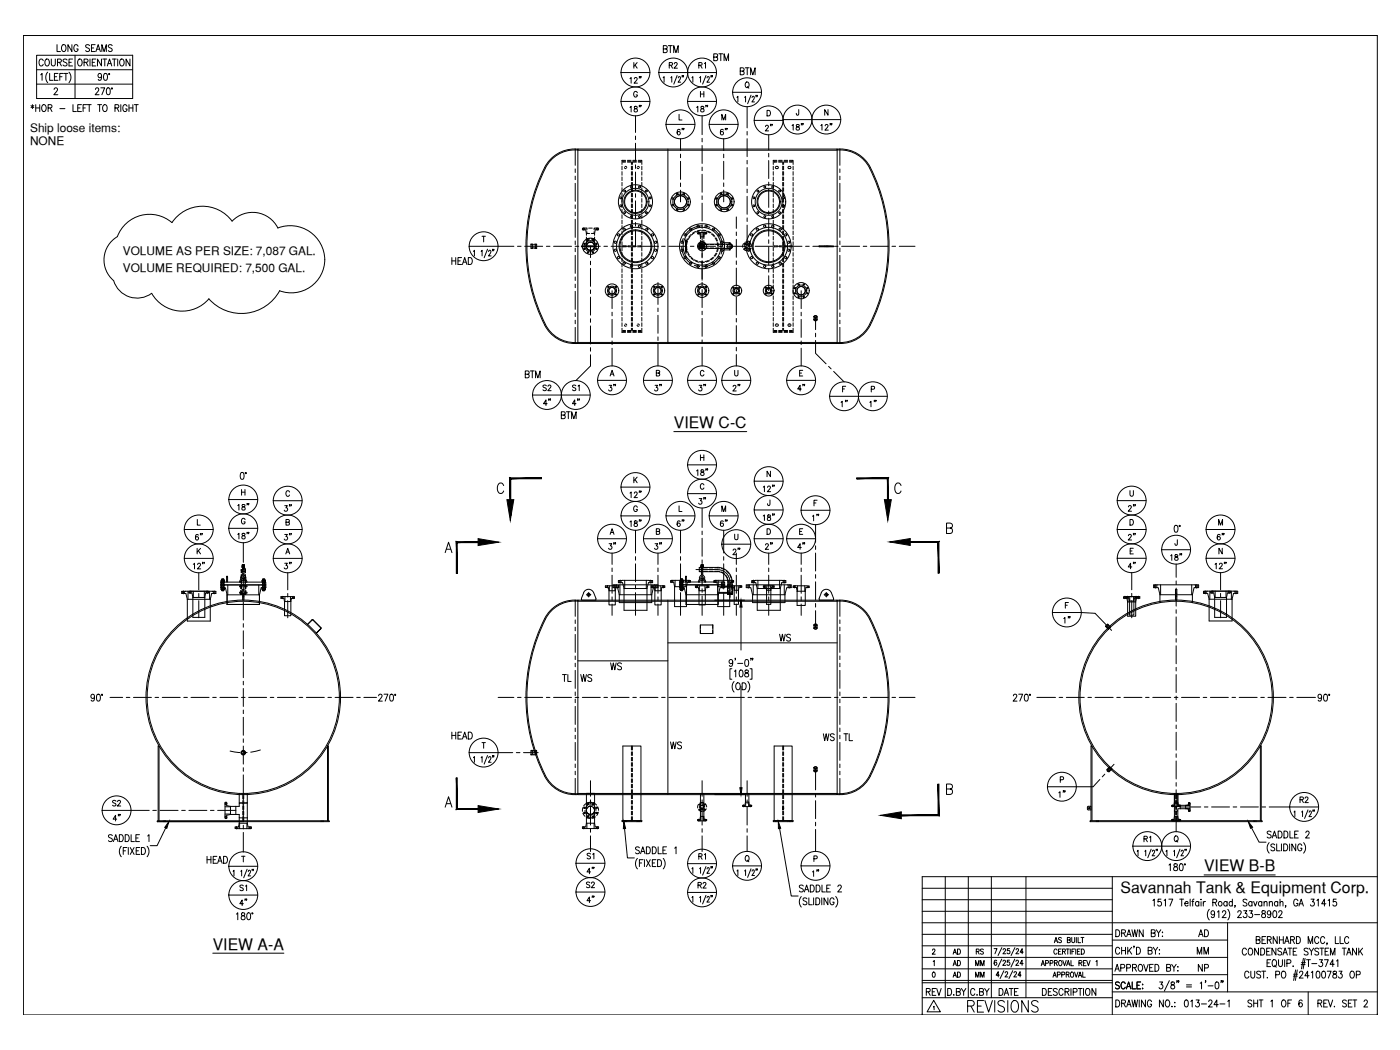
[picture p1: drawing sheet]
<svg xmlns="http://www.w3.org/2000/svg" width="610mm" height="457mm" viewBox="0 0 610 457" stroke-linecap="round" stroke-linejoin="round" font-family="sans-serif">
<defs><g id="words">
<text font-size="9.3" x="420.5" y="442">REVISIONS</text>
<g font-size="6.9">
<text x="293.4" y="186.5">VIEW C-C</text>
<text x="524.3" y="379.4">VIEW B-B</text>
<text x="487.9" y="388.7">Savannah Tank &amp; Equipment Corp.</text>
<text x="92.7" y="413.5">VIEW A-A</text>
</g>
<g font-size="6.6">
<text x="16.2" y="30">COURSE</text>
<text x="321.4" y="33.9">BTM</text>
<text x="195.8" y="116.4">HEAD</text>
<text x="227.9" y="165.8">BTM</text>
<text x="284" y="240.6">3&quot;</text>
<text x="332.3" y="240.6">2&quot;</text>
<text x="346.4" y="240.6">4&quot;</text>
<text x="122.8" y="249.1">3&quot;</text>
<text x="490.4" y="249.1">4&quot;</text>
<text x="338.7" y="280.5">WS</text>
<text x="244.1" y="298.1">TL</text>
<text x="251.9" y="298.1">WS</text>
<text x="195.8" y="323.1">HEAD</text>
<text x="357.7" y="323.8">WS</text>
<text x="366.5" y="323.8">TL</text>
<text x="291" y="327.4">WS</text>
<text x="89.3" y="377.1">HEAD</text>
<text x="260" y="394.4" transform="rotate(-90 260 394.4)">4&quot;</text>
<text x="485.1" y="409.2">DRAWN BY:</text>
<text x="521.1" y="409.2">AD</text>
</g>
<g font-size="6.2">
<text x="24" y="23.6">LONG SEAMS</text>
<text x="287.9" y="24">BTM</text>
<text x="309.7" y="27.5">BTM</text>
<text x="273.4" y="37.4">12&quot;</text>
<text x="12.7" y="49.7">*HOR - LEFT TO RIGHT</text>
<text x="293.9" y="60">6&quot;</text>
<text x="312.9" y="60">6&quot;</text>
<text x="332.3" y="58.2">2&quot;</text>
<text x="344" y="57.9">18&quot;</text>
<text x="356.7" y="57.9">12&quot;</text>
<text x="264.2" y="171.4">3&quot;</text>
<text x="284" y="171.4">3&quot;</text>
<text x="303.4" y="171.4">3&quot;</text>
<text x="318.2" y="171.4">2&quot;</text>
<text x="346.4" y="171.4">4&quot;</text>
<text x="235.7" y="177.8">4&quot;</text>
<text x="248.4" y="177.8">4&quot;</text>
<text x="382.8" y="178.5" transform="rotate(-90 382.8 178.5)">1&quot;</text>
<text x="243.4" y="183.4">BTM</text>
<text x="302.3" y="208.1">18&quot;</text>
<text x="331.6" y="215.2">12&quot;</text>
<text x="303.4" y="220.8">3&quot;</text>
<text x="102.7" y="223.3">18&quot;</text>
<text x="122.8" y="223.7">3&quot;</text>
<text x="331.6" y="227.9">18&quot;</text>
<text x="352.8" y="227.9">1&quot;</text>
<text x="490.4" y="223.7">2&quot;</text>
<text x="273.4" y="230.4">18&quot;</text>
<text x="293.9" y="230.4">6&quot;</text>
<text x="317.9" y="230.4" transform="rotate(-90 317.9 230.4)">6&quot;</text>
<text x="89.3" y="236.4" transform="rotate(-90 89.3 236.4)">6&quot;</text>
<text x="122.8" y="236.4">3&quot;</text>
<text x="490.4" y="236.4">2&quot;</text>
<text x="534.1" y="236.4" transform="rotate(-90 534.1 236.4)">6&quot;</text>
<text x="269.2" y="240.6" transform="rotate(-90 269.2 240.6)">3&quot;</text>
<text x="318.2" y="242.7">2&quot;</text>
<text x="508.7" y="245.2">18&quot;</text>
<text x="467.1" y="272.7" transform="rotate(-90 467.1 272.7)">1&quot;</text>
<text x="264.9" y="292.8">WS</text>
<text x="465" y="348.5" transform="rotate(-90 465 348.5)">1&quot;</text>
<text x="48.3" y="358.8">4&quot;</text>
<text x="254.7" y="381.7">4&quot;</text>
<text x="352.8" y="382.8">1&quot;</text>
<text x="103.4" y="395.5">4&quot;</text>
<text x="520.3" y="416.6">MM</text>
<text x="540.1" y="417">CONDENSATE SYSTEM TANK</text>
<text x="484.7" y="424">APPROVED BY:</text>
<text x="521.1" y="424">NP</text>
<text x="484.7" y="431.8">SCALE:</text>
<text x="402.5" y="434.6">REV</text>
<text x="411.7" y="434.6">D.BY</text>
<text x="421.9" y="434.6">C.BY</text>
<text x="434.3" y="434.6">DATE</text>
<text x="453" y="434.6">DESCRIPTION</text>
<text x="485.1" y="439.6">DRAWING NO.:</text>
<text x="514.7" y="439.6">013-24-1</text>
<text x="542.6" y="439.6">SHT 1 OF 6</text>
<text x="572.9" y="439.6">REV. SET 2</text>
</g>
<g font-size="5.7">
<text x="290.7" y="31">R2</text>
<text x="303.4" y="31">R1</text>
<text x="235.7" y="171.4">S2</text>
<text x="248.4" y="171.4">S1</text>
<text x="370.1" y="178.5" transform="rotate(-90 370.1 178.5)">1&quot;</text>
<text x="48" y="352.1">S2</text>
<text x="565.1" y="350.7">R2</text>
<text x="254.7" y="375.4">S1</text>
<text x="303.4" y="375.4">R1</text>
<text x="103.7" y="389.1">S1</text>
<text x="254.4" y="387.7">S2</text>
<text x="303" y="388.1">R2</text>
<text x="414.2" y="426.9">AD</text>
<text x="424" y="426.9">MM</text>
</g>
<g font-size="5.3">
<text x="497.1" y="367.6">R1</text>
<text x="414.2" y="416.6">AD</text>
<text x="424" y="416.6">RS</text>
<text x="414.2" y="421.6">AD</text>
<text x="424" y="421.6">MM</text>
</g>
<g font-size="5.2">
<text x="13.1" y="57.3">Ship loose items:</text>
<text x="13.1" y="63.1">NONE</text>
<text x="53.5" y="110.9">VOLUME AS PER SIZE: 7,087 GAL.</text>
<text x="53.5" y="118.4">VOLUME REQUIRED: 7,500 GAL.</text>
</g>
</g></defs>
<!-- layer: 0 -->
<g fill="none" stroke="#000" stroke-width=".44">
<path d="M10.2 15.5h589.5v426.4h-589.5zM401.6 386.8h82.7M401.6 391.8h82.7M401.6 396.8h82.7M411.6 381.7v52.7M421.6 381.7v52.7M431.7 381.7v52.7M446.7 381.7v52.7M484.3 381.7v60.2M599.7 381.7h-198.1v60.2M401.6 406.8h82.7M401.6 411.8h82.7"/>
<path d="M401.6 416.9h132.9M401.6 401.8h198.1M484.3 409.3h50.2M534.5 401.8v30.1M401.6 421.9h82.7M401.6 427.9h82.7M401.6 426.9h82.7M401.6 434.4h82.7M484.3 431.9h115.4M484.3 424.4h50.2M569.6 431.9v10"/>
</g>
<!-- layer: TEXT -->
<g fill="none" stroke="#000" stroke-width=".44">
<path d="M74.9 96.9a15 15 0 0 0-23.8 6.1 11.8 11.8 0 0 0-1.6 19.2 10.6 10.6 0 0 0 16.6 5.5 15.2 15.2 0 0 0 24.8 2.4 19 19 0 0 0 30.9-3.5 14.6 14.6 0 0 0 19.6-13.6M74.9 97a16 16 0 0 1 26.2-.7 12.3 12.3 0 0 1 19.9 3M121 99.3a15 15 0 0 1 20.4 13.8M293.4 187.9h31.7M502 392.1l.6-.6v3M505.5 391.5h-1.2l-.1 1.3a.93 .93 0 0 1 1.4 .1 .93 .93 0 0 1-.2 1.3 .93 .93 0 0 1-1.3-.2M506.9 392.1l.6-.6v3M509 391.5h1.7l-1.3 3M513.7 391.5h1.7M514.5 391.5v3M515.9 393.4h1.4v-.6a.85 .85 0 0 0-1.2 .2 .85 .85 0 0 0 .1 1.1 .85 .85 0 0 0 1.1 0M518.2 391.5v3"/>
<path d="M519 392.5h.8M519.9 391.5l-.5 .2-.1 .4v2.4M522 393a.86 .86 0 0 0-1.2-.1 .86 .86 0 0 0 0 1.2 .86 .86 0 0 0 1.2 0M522 392.5v2M523 391.5v.3zM523 392.7v1.8M523.9 392.5v2M524.3 381h31M524.9 392.5l-.6 .2-.4 .7M526.6 396a3.5 3.5 0 0 0 0 4.6M528.1 393l1.4-.2 .2-1-1.6-.3v3M528.9 397.6a.85 .85 0 0 1-1.4 .5 .85 .85 0 0 1 .2-1.4l.3-.1a1.74 1.74 0 0 1 .1 3l-.7-.5"/>
<path d="M528.9 393l.9 1.5M530.1 397.1l.6-.5v3M532.3 397.3l.5-.7 .7 .1 .3 .4-.4 1-1.2 1.5h1.7M534.3 393a.86 .86 0 0 0-1.2-.1 .86 .86 0 0 0 0 1.2 .86 .86 0 0 0 1.2 0M534.3 392.5v2M534.6 396a3.5 3.5 0 0 1 0 4.6M536.6 393a.93 .93 0 0 0-1.5 .3 .93 .93 0 0 0 1 1.2l.5-.4M536.6 391.5v3M537.8 394.4h-.2h.2l-.2 .7M539 397.3l.5-.7 .7 .1 .3 .4-.4 1-1.2 1.5h1.7M541.6 396.6h1.3l-.8 1.1a.92 .92 0 0 1 .8 1.4 .92 .92 0 0 1-1.6-.1M543 391.9l-.6-.4-1.1 .4 .2 .8 1.3 .7 .2 .7-.6 .4-1.1-.4"/>
<path d="M544 396.6h1.3l-.7 1.1a.91 .91 0 0 1 .7 1.4 .91 .91 0 0 1-1.5-.1M545.2 393a.86 .86 0 0 0-1.3-.1 .86 .86 0 0 0 0 1.2 .86 .86 0 0 0 1.3 0M545.2 392.5v2M545.9 392.5l.7 2 .8-2M546.3 398.2h2.2M549.4 393a.86 .86 0 0 0-1.2-.1 .86 .86 0 0 0 0 1.2 .86 .86 0 0 0 1.2 0M549.4 392.5v2M549.6 396.7v.9a1.09 1.09 0 0 1 1.3 .6 1.09 1.09 0 0 1-.5 1.4 .97 .97 0 0 1-1.1-1.1 .97 .97 0 0 1 1.3-.8l.4-.4-.2-.6zM550.4 393.1l.6-.6 .6 .2 .1 1.8M550.4 392.5v2M552.7 393.1l.6-.6 .6 .2 .1 1.8M552.7 392.5v2"/>
<path d="M553.4 397.6a.8 .8 0 0 1-.9 .8 .8 .8 0 0 1-.7-1l.7-.8a1.65 1.65 0 0 1 .9 1.5 1.65 1.65 0 0 1-1 1.5l-.5-.5M554.6 396.7l.6-.1a1.84 1.84 0 0 1 0 3h-.2a2.1 2.1 0 0 1-.4-2.9zM556.4 393a.86 .86 0 0 0-1.3-.1 .86 .86 0 0 0 0 1.2 .86 .86 0 0 0 1.3 0M556.4 392.5v2M556.8 397.3l.2-.6a.85 .85 0 0 1 1.2 .2 .85 .85 0 0 1-.3 1.2l-1.2 1.5h1.7M557.3 393.1l.6-.6 .6 .2 .2 1.8M557.3 391.5v3M559.9 394.4h-.3h.3l-.3 .7M565.1 392.2a.93 .93 0 0 0-1.1-.7 .93 .93 0 0 0-.7 1.2v.7a.94 .94 0 0 0 .9 1.1 .94 .94 0 0 0 .9-1.1h-.6M565.6 394.5l1-3 .9 3M566 393.5h1.2M570.9 391.5h1.3l-.7 1.2a.93 .93 0 0 1 .7 1.4 .93 .93 0 0 1-1.6-.1"/>
<path d="M573.4 392.1l.6-.6v3M577.3 393.5h-1.8l1.2-2v3M578.3 392.1l.6-.6v3M581.8 391.5h-1.2l-.1 1.3a.93 .93 0 0 1 1.4 .1 .93 .93 0 0 1-.2 1.3 .93 .93 0 0 1-1.3-.2M92.7 415.1h30.9M406 413.8l.4-.6 .7 .5-1.2 1.8h1.3M406.3 418.7l.5-.5v2.3M432.8 413.1h1.3l-.9 2.2M434 418.4l-.1-.2a1.11 1.11 0 0 0-1.2 .9 1.11 1.11 0 0 0 .7 1.2 .64 .64 0 0 0 .7-.5 .64 .64 0 0 0-.5-.7 .64 .64 0 0 0-.7 .5M436.2 417.6l-1.7 3.5M436.2 412.6l-1.6 3.5M436.7 418.6l.2-.4 .6-.1 .3 .6-1.2 1.6h1.3"/>
<path d="M436.8 413.6l.3-.5 .8 .4-1.2 1.8h1.3M439.6 418.1h-1v.9a.71 .71 0 0 1 1 .1 .71 .71 0 0 1-.1 1 .71 .71 0 0 1-1-.2M439.6 413.1h-.9l-.1 .9a.7 .7 0 0 1 1 0 .7 .7 0 0 1-.1 1.1 .7 .7 0 0 1-1-.2M441.9 417.6l-1.7 3.5M441.9 412.6l-1.6 3.5M442.4 418.6l.2-.4 .5-.1 .4 .6-1.2 1.6h1.3M442.5 413.6l.3-.5 .7 .4-1.2 1.8h1.3M445.5 419.6h-1.4l.9-1.5v2.2M445.5 414.6h-1.3l.9-1.5v2.2M453.6 419.7h1M455.3 419.4l1.1-.1v-.9l-1.1-.2v2.3M457.2 419.4l1.1-.1 .1-.8-1.2-.3v2.3"/>
<path d="M459.1 410.5l.7-2.3 .7 2.3M459.1 419.3l1.1-.1v-.8l-1.1-.2v2.3M459.3 409.7h1M459.8 419.3l.6 1.2M460.3 413.8a.71 .71 0 0 0-.9-.6 .71 .71 0 0 0-.5 .9v.5a.72 .72 0 0 0 .5 .9 .72 .72 0 0 0 .9-.5M460.9 414.3h.7M461.1 418.6l.2-.2a1.13 1.13 0 0 1 1.2 .8 1.13 1.13 0 0 1-.6 1.3 1.2 1.2 0 0 1-.8-1.9zM462.1 413.2h-1.2v2.3h1.2M462.2 408.5l-.5-.3-.8 .3 .2 .6 .9 .4a.65 .65 0 0 1-.2 1 .65 .65 0 0 1-.9-.4M462.6 414.3l1.1-.1v-.9l-1.1-.1v2.3M462.8 418.2l.7 2.3 .8-2.3M463.3 414.3l.6 1.2"/>
<path d="M464.3 413.2h1.3M464.7 419.7h.9M464.8 409.3l1.1-.1v-.8l-1.1-.2v2.3l1.1-.2 .1-.6-.4-.4M464.9 413.2v2.3M466 413.2v2.3M466.3 418.2v2.3h1.1M466.7 408.2v1.6l.5 .7 .7-.4v-1.9M466.8 414.3h.7M467.9 413.2h-1.1v2.3M468.4 413.2v2.3M468.7 408.2v2.3M469.1 414.3h.8"/>
<path d="M469.4 408.2v2.3h1.1M469.8 419.3l1.2-.2v-.6l-1.2-.3v2.3M470.3 413.2h-1.2v2.3h1.2M470.5 419.3l.6 1.2M470.7 408.2h1.3M470.9 413.2a1.14 1.14 0 0 1 1.3 1.2 1.14 1.14 0 0 1-1.3 1.1zM471.3 408.2v2.3M471.7 419.3h.8M472.9 418.2h-1.2v2.3h1.2M473.2 418.2l.7 2.3 .8-2.3M477.2 418.7l.5-.5v2.3M487.5 413.2a.93 .93 0 0 0-1.1-.7 .93 .93 0 0 0-.7 1.1v.7a.93 .93 0 0 0 .7 1.2 .93 .93 0 0 0 1.1-.7"/>
<path d="M488.4 412.5v3M488.4 413.9h1.7M490.1 412.5v3M491.1 412.5v3M491.7 413.8l1.1 1.7M492.8 412.5l-1.7 2M493.8 412l-.2 .8M494.9 412.5a1.52 1.52 0 0 1 1.7 1.5 1.52 1.52 0 0 1-1.7 1.5zM499.9 413.9l1.5-.1 .2-1-1.7-.3v3l1.7-.3 .1-.7-.7-.6M502.1 412.5l1 1.4v1.6M504.1 412.5l-1 1.4M504.9 413.5h.1"/>
<path d="M504.9 415.2v.3zM547 409.3l1.4-.2 .1-1-1.5-.3v3.1l1.5-.3 .2-.8-.6-.5M549.5 409.3h1M551.1 407.8h-1.6v3.1M551.7 419.3h1M551.8 409.3l1.5-.2 .1-1-1.6-.3v3.1M552.7 409.3l.8 1.6M553.3 417.9h-1.6v3h1.6M554.4 418l.2-.1a1.52 1.52 0 0 1 1.3 1.5 1.52 1.52 0 0 1-1.3 1.5 1.97 1.97 0 0 1-.2-2.9zM556.1 407.8v3.1l-1.7-3.1v3.1M556.7 417.9v2.1l.7 .9 .9-.4 .1-2.6M557.1 409.3h1.7"/>
<path d="M557.1 407.8v3.1M558.8 407.8v3.1M559.4 410.9l1-3.1 .9 3.1M559.4 417.9v3M559.8 409.8h1.2M560.4 419.5l1.4-.2 .2-1.2-1.6-.2v3M562 409.3l1.4-.2 .1-1-1.5-.3v3.1M562.8 409.3l.9 1.6M564.5 407.8a1.54 1.54 0 0 1 1.7 1.5 1.54 1.54 0 0 1-1.7 1.6zM566.7 419.2h1.7M567.5 417.3l-.8 4.6M568.3 417.3l-.9 4.6"/>
<path d="M569.6 410.9v-3.1l1 3.1 1-3.1v3.1M569.8 417.9v3M571.2 419.6h2.2M574.2 408.5a.94 .94 0 0 0-1.1-.7 .94 .94 0 0 0-.7 1.2v.7a.93 .93 0 0 0 .7 1.1 .93 .93 0 0 0 1.1-.7M574.5 417.9h1.3l-.7 1.1a.92 .92 0 0 1 .7 1.5 .92 .92 0 0 1-1.6-.2M576.7 417.9h1.7l-1.2 3M576.8 408.5a.94 .94 0 0 0-1.1-.7 .94 .94 0 0 0-.7 1.2v.7a.93 .93 0 0 0 .7 1.2 .93 .93 0 0 0 1.1-.8M581 419.9h-1.9l1.2-2v3M581.4 407.8v3.1h1.5M581.9 418.4l.6-.5v3M583.5 407.8v3.1h1.5M587.3 408.5a.94 .94 0 0 0-1.2-.7 .94 .94 0 0 0-.6 1.2v.7a.93 .93 0 0 0 .7 1.1 .93 .93 0 0 0 1.1-.7"/>
<path d="M406.2 423.4l.3-.1a1.2 1.2 0 0 1 .7 1.1 1.2 1.2 0 0 1-.7 1.1l-.6-1zM406.4 438.5l.3-.3v1.5M406.6 435.6l2.9 5h-5.8zM435.1 424.6h-1.4l1-1.5v2.3M437.1 422.7l-1.6 3.4M437.7 423.6l.4-.5 .7 .4-1.2 1.9h1.3M441 422.7l-1.7 3.4M441.5 423.6l.4-.5 .7 .4-1.2 1.9h1.3M444.6 424.6h-1.3l.9-1.5v2.3M453.4 420.5l.7-2.3 .7 2.3M458.5 425.5l.7-2.2 .7 2.2M458.8 424.8h.9"/>
<path d="M460.4 424.4l1.1-.1 .1-.8-1.2-.2v2.2M462.3 424.4l1.2-.2v-.7l-1.2-.2v2.2M464.3 424.3l1.1-.1v-.7l-1.1-.2v2.2M464.4 420.5l.7-2.3 .8 2.3M464.9 424.3l.6 1.2M466.2 423.6l.4-.3a1.08 1.08 0 0 1 1 1.1 1.08 1.08 0 0 1-1.1 1l-.4-.7zM467.9 423.3l.7 2.2 .8-2.2M469.5 425.5l.8-2.2 .7 2.2M469.8 424.8h.9M471.5 423.3v2.2h1.1M504.9 427.6h1.4l-.8 1.1a.91 .91 0 0 1 .8 1.4 .91 .91 0 0 1-1.6-.1M509.2 427l-2.2 4.6"/>
<path d="M510 427.7v.9a1.12 1.12 0 0 1 1.3 .6 1.12 1.12 0 0 1-.4 1.4 .96 .96 0 0 1-1.2-1 .96 .96 0 0 1 1.3-.9l.4-.4-.2-.6zM512.6 427.2h-.3h.3l-.3 .7M513.3 427.2h-.2h.2l-.2 .7M516.6 428.9h2.2M516.6 429.7h2.2M522.6 428.1l.6-.5v3M525 427.2h-.2h.2l-.2 .7M526 429.3h2.2M529.4 427.7l.6-.1a1.75 1.75 0 0 1-.2 3 2.22 2.22 0 0 1-.4-2.9zM531.9 427.2h-.3h.3l-.3 .7M532.6 427.2h-.3h.3l-.3 .7M543.8 423.6a.93 .93 0 0 0-1.1-.7 .93 .93 0 0 0-.7 1.1v.7a.93 .93 0 0 0 .7 1.2 .93 .93 0 0 0 1.1-.7"/>
<path d="M544.6 422.9v2.1l.8 .9 .8-.4 .1-2.6M548.9 423.3l-.6-.4-1.1 .4 .2 .7 1.4 .7 .1 .8-.6 .4-1.1-.4M549.4 422.9h1.7M550.2 422.9v3M551.8 425.6v.3zM555 420.3l.7 .8M555.5 424.4l1.5-.1v-1.3l-1.5-.1v3M558.4 423l.3-.1a1.52 1.52 0 0 1 1.2 1.5 1.52 1.52 0 0 1-1.2 1.5 1.97 1.97 0 0 1-.3-2.9zM563.1 420.6v.3zM563.1 425h1.8M563.3 424.2h1.7M564.2 422.3l-.9 4.6"/>
<path d="M564.9 422.3l-.9 4.6M565.9 423.6l.4-.7 .8 .1 .2 .5-.3 .9-1.3 1.5h1.7M566.6 420h1.7M570 424.9h-1.8l1.2-2v3M571 423.5l.6-.6v3M573.4 423l.6-.1a1.91 1.91 0 0 1 0 3h-.2a2.19 2.19 0 0 1-.4-2.9zM575.8 423l.6-.1a1.85 1.85 0 0 1 0 3h-.2a2.08 2.08 0 0 1-.4-2.9zM577.9 422.9h1.7l-1.2 3M580.6 423v.9a1.2 1.2 0 0 1 1.2 .5 1.2 1.2 0 0 1 0 1.4 .99 .99 0 0 1-1.5-.7 .99 .99 0 0 1 1.3-1.1l.3-.4-.1-.6zM583 422.9h1.4l-.8 1.1a.91 .91 0 0 1 .8 1.4 .91 .91 0 0 1-1.6-.1M588.2 423l.3-.1a1.52 1.52 0 0 1 1.3 1.5 1.52 1.52 0 0 1-1.3 1.5 1.97 1.97 0 0 1-.3-2.9zM590.6 424.4l1.5-.1v-1.3l-1.5-.1v3"/>
<circle cx="531.3" cy="393.4" r=".94"/>
</g>
<!-- layer: SHOP TAG -->
<path d="M401.6 441.9h.1M599.7 441.9h.1" fill="none" stroke="#000" stroke-width=".44"/>
<!-- layer: DIM -->
<g fill="none" stroke="#000" stroke-width=".44">
<path d="M15.9 24.1h41.9v18.8h-41.9zM15.9 36.6h41.9M15.9 30.4h41.9M17.7 32.6l.6-.6v3M20.8 31.4a3.5 3.5 0 0 0 0 4.6M21.6 32v3h1.5M23.6 39l.2-.6 .7-.2 .5 .9-1.6 2.1h1.8M23.7 33.4h1M25.3 32h-1.6v3h1.6M26 33.4h1M27.6 32h-1.6v3M28.7 32v3"/>
<path d="M30 31.4a3.5 3.5 0 0 1 0 4.6M32.7 24.1v18.8M34.3 25.8l.2-.1a1.52 1.52 0 0 1 1.3 1.5 1.52 1.52 0 0 1-1.3 1.5 1.93 1.93 0 0 1-.2-2.9zM36.6 27.1l1.5-.1 .2-.4-.2-.8-1.5-.1v3M37.5 27.1l.8 1.6M39.2 25.7v3M40.2 27.1h.9M41.6 39l.4-.8h.5l.5 .9-1.6 2.1h1.7M41.7 25.7h-1.5v3h1.5M43.9 38.2h1.7l-1.2 3M44.2 25.7v3l-1.8-3v3M44.2 33a.8 .8 0 0 1-.9 .8 .8 .8 0 0 1-.6-1l.7-.8a1.74 1.74 0 0 1 .1 3l-.7-.4"/>
<path d="M45.5 32.1l.5-.1a1.85 1.85 0 0 1 0 3h-.2a2.08 2.08 0 0 1-.3-2.9zM45.6 25.7v3M46.7 38.4l.6-.2a1.91 1.91 0 0 1 0 3h-.3a2.09 2.09 0 0 1-.3-2.8zM46.7 28.7l1-3 1 3M47.1 27.7h1.2M47.3 32.1h.4v.3h-.4zM48.6 38.3h.3v.4h-.3zM49.8 25.7v3M51.3 25.7v3M52.6 25.8l.2-.1a1.52 1.52 0 0 1 1.3 1.5 1.52 1.52 0 0 1-1.3 1.5 1.97 1.97 0 0 1-.2-2.9zM56.6 25.7v3l-1.7-3v3M270.5 31.6h12.5"/>
<path d="M276 27.2v2.5M276.5 28.3l.9 1.4M277.4 27.2l-1.4 1.7M286.9 31.6h25.1M288.7 33.8l.5-.4v2.4M292.1 33.8l.4-.4v2.4M294.8 32.9l-1.4 3.7M295.3 33.9v-.1a.54 .54 0 0 1 .8-.4 .54 .54 0 0 1 .1 .9l-.9 1.5h1.1M297.1 33l-.1 .6M297.6 33l-.1 .6M301.3 33.8l.4-.4v2.4M304.6 33.8l.4-.4v2.4"/>
<path d="M305 39.8v2.5M306.5 39.8v2.5M307.4 32.9l-1.5 3.7M307.9 33.9l.1-.4a.66 .66 0 0 1 .9 .3 .66 .66 0 0 1-.3 .8l-.8 1.2h1.1M309.7 33l-.2 .6M310.2 33l-.2 .6M324.9 35.8a1.12 1.12 0 0 1 1.3 1.1 1.12 1.12 0 0 1-1.3 1.1l-.4-.8zM325.4 37.7l.7 .7M270.5 44.2h12.5M274.3 46.8l.5-.5v2.4M276.3 46.4v.7a.97 .97 0 0 1 1 .4 .97 .97 0 0 1 .1 1.1l-.8 .1a.81 .81 0 0 1-.5-1 .81 .81 0 0 1 1-.5l.3-.8zM277.5 40.4a.82 .82 0 0 0-.9-.6 .82 .82 0 0 0-.7 .9v.6a.82 .82 0 0 0 .8 1 .82 .82 0 0 0 .8-1h-.5"/>
<path d="M278.5 45.9l-.2 .6M279.1 45.9l-.2 .6M290.1 54.2h12.5M295.7 49.8v2.5h1.3M299.5 44.2h12.5M303.3 46.8l.6-.5v2.4M305 41h1.5M305.3 46.4v.7a.95 .95 0 0 1 1.1 .4 .95 .95 0 0 1 0 1.1l-.8 .1a.8 .8 0 0 1-.5-1 .8 .8 0 0 1 1-.5l.4-.3-.1-.5zM307.5 45.9l-.2 .6M308.1 45.9l-.2 .6M308.8 54.2h12.6M314.3 52.3v-2.5l.8 2.5 .9-2.5v2.5"/>
<path d="M319.1 40.2h12.5M320.9 42.4l.4-.5v2.5M324.2 42.4l.4-.5v2.5M327 41.5l-1.5 3.7M327.5 42.5l.1-.3a.63 .63 0 0 1 .9 .1 .63 .63 0 0 1-.3 .9l-.8 1.2h1.1M328.5 52.4h12.5M329.3 41.6l-.2 .6M329.8 41.6l-.2 .6M334 48.1a1.24 1.24 0 0 1 1.5 1.2 1.24 1.24 0 0 1-1.5 1.2zM341 52.1h25.1M347.8 47.7l-.1 2.2-.8 .2-.2-.8M360.5 47.7v2.5l-1.4-2.5v2.5"/>
<path d="M204.3 107.2h12.6M209.5 109.4l.4-.4v2.4M209.9 102.9h1.5M210.6 102.9v2.4M212.3 108.5l-1.5 3.7M212.8 109.6v-.4a.54 .54 0 0 1 .8-.1 .54 .54 0 0 1 .1 .8l-1 1.5h1.2M214.6 108.6l-.2 .6M215 108.6l-.1 .6M231.9 172h25.1M260.3 165.6h12.5M265.7 163.7l.8-2.4 .9 2.4M266 162.9h1.1"/>
<path d="M280.2 165.6h12.6M285.8 162.4l1.2-.1v-.9l-1.2-.1v2.4l1.3-.2 .2-.6-.6-.5M299.5 165.6h12.5M306.5 161.9a.8 .8 0 0 0-.9-.6 .8 .8 0 0 0-.6 .9v.6a.8 .8 0 0 0 .6 .9 .8 .8 0 0 0 .9-.6M314.4 165.6h12.5M319.9 161.3l.1 2.1 .5 .3 .8-.3v-2.1M342.6 165.6h12.5M348.2 162.4h.8M349.5 161.3h-1.3v2.4h1.3M361.3 172.6h25.1M366.9 169.3h.8M368.2 168.2h-1.3v2.5"/>
<path d="M379.4 169.5l1.3-.2v-.9l-1.3-.2v2.5M305 198v2.5M305 199.2h1.5M306.5 198v2.5M99.6 217.5h12.6M105 205.8l.6-.1a1.91 1.91 0 0 1 0 3h-.3a2.13 2.13 0 0 1-.3-2.9zM105.2 213.2v2.4M105.2 214.3h1.5M106.7 213.2v2.4M106.8 205.8h.3v.4h-.3zM119 218h12.6M126.1 214.3a.8 .8 0 0 0-1-.6 .8 .8 0 0 0-.6 .9v.6a.8 .8 0 0 0 .6 .9 .8 .8 0 0 0 1-.6"/>
<path d="M219.3 211.4a1.41 1.41 0 0 0-1.7-1.1 1.41 1.41 0 0 0-1 1.8 2.01 2.01 0 0 0 1.8 2.8l.9-1.1M270.5 212.1h12.5M274.3 214.7l.5-.5v2.5M276 207.7v2.5M276.2 214.8l.4-.6 .8 .5-.3 .8-1 1.2h1.5M276.5 208.8l.9 1.4M277.4 207.7l-1.4 1.7M278.5 213.9l-.2 .6M279.1 213.9l-.2 .6M299.5 214.9h12.5M299.5 202.4h12.5M306.5 211.2a.8 .8 0 0 0-.9-.6 .8 .8 0 0 0-.6 .9v.6a.8 .8 0 0 0 .6 .9 .8 .8 0 0 0 .9-.6"/>
<path d="M328.5 209.5h12.5M335.3 217.7l-.2 2.3h-.7l-.2-.7M335.5 205.2v2.4l-1.5-2.4v2.4M354.4 219h.9M355.8 217.8h-1.4v2.5M392.3 211.4a1.28 1.28 0 0 0-2-.9 2.96 2.96 0 0 0 .4 4.4 1.36 1.36 0 0 0 1.6-1.1M486.5 218h12.6M492 213.6v1.8l.7 .7 .5-.1 .3-.6v-1.8M80.3 230.6h12.6M85.8 238.8v2.4M85.9 226.2v2.5h1.3M86.3 239.8l1 1.4"/>
<path d="M87.3 238.8l-1.5 1.6M99.6 230.1h12.6M103.5 232.7l.5-.5v2.5M105.5 232.3v.7a.97 .97 0 0 1 1.1 .4 .97 .97 0 0 1-.1 1.1l-.7 .2a.8 .8 0 0 1-.5-1 .8 .8 0 0 1 1-.6l.4-.3-.2-.5zM106.7 226.3a.8 .8 0 0 0-.9-.6 .8 .8 0 0 0-.7 .9v.6a.8 .8 0 0 0 .8 1 .8 .8 0 0 0 .8-1h-.5M107.7 231.9l-.2 .5M108.4 231.9l-.3 .5M119 230.6h12.6M124.5 227.4l1.3-.1 .1-.8-1.4-.3v2.5l1.4-.3v-.8l-.4-.2M194.4 239.2h1.8M260.3 234.6h12.5M265.7 232.7l.8-2.5 .9 2.5"/>
<path d="M266 231.9h1.1M270.5 224.6h12.5M277.5 220.9a.82 .82 0 0 0-.9-.6 .82 .82 0 0 0-.7 .9v.6a.82 .82 0 0 0 .8 .9 .82 .82 0 0 0 .8-.9h-.5M280.2 234.6h12.6M285.8 231.4l1.2-.1v-1l-1.2-.1v2.5l1.3-.2 .2-.6-.6-.5M290.1 224.6h12.5M295.7 220.3v2.4h1.3M308.8 224.6h12.6M314.3 222.7v-2.4l.8 2.4 .9-2.4v2.4M314.4 237h12.5M319.9 232.6l.1 2.1 .5 .3 .8-.3v-2.1M328.5 234.6h12.5"/>
<path d="M328.5 222.1h12.5M334 230.2a1.26 1.26 0 0 1 1.5 1.3 1.26 1.26 0 0 1-1.5 1.2zM342.6 234.6h12.5M348.2 231.4h.8M348.9 222.2h12.5M349.5 230.2h-1.3v2.5h1.3M412.1 229.9h1.7a1.09 1.09 0 0 0 1-1.1 1.09 1.09 0 0 0-1-1h-1.7v4.5h1.7a1.21 1.21 0 0 0 1-1.2 1.21 1.21 0 0 0-1-1.2M486.5 230.6h12.6M492 226.2a1.26 1.26 0 0 1 1.5 1.2 1.26 1.26 0 0 1-1.5 1.3zM492.1 239.9h.8M493.5 238.7h-1.4v2.5h1.4M505.9 239.4h12.5"/>
<path d="M511.6 228.9l.6-.2a1.91 1.91 0 0 1 0 3h-.2a2.22 2.22 0 0 1-.4-2.8zM512.6 235v2.2l-.6 .3-.4-.8M513.5 228.8h.3v.4h-.3zM525.2 230.6h12.5M530.6 228.7v-2.5l.9 2.5 .8-2.5v2.5M532.2 238.7v2.5l-1.4-2.5v2.5M80.3 243.1h12.6M84.1 245.7l.6-.4v2.4M86 245.8l.5-.5 .8 .4-1.4 2h1.5M88.3 244.9l-.2 .6M89 244.9l-.2 .6M119 243.1h12.6"/>
<path d="M124.4 241.2l.9-2.4 .8 2.4M124.7 240.4h1.1M193.8 240.6l1.5-4.5 1.5 4.5M486.5 243.1h12.6M525.2 243.1h12.5M529.1 245.7l.5-.4v2.4M531 245.8l.2-.5h.6l.4 .6-1.4 1.8h1.5M533.3 244.9l-.3 .6M533.9 244.9l-.2 .6M113 262.4v.8M311.2 261.3h13M322.7 264.3v18.8"/>
<path d="M458.3 266.7h12.5M463.9 263.5h.8M465.2 262.4h-1.3v2.4M318.7 291.2h-.9v4.6h.9M319.1 288.1l-.4 .8a.84 .84 0 0 1-1.1-.3 .84 .84 0 0 1 .2-1.2 .84 .84 0 0 1 1.1 .2l.2 .5a1.47 1.47 0 0 1-1 2.1l-.5-.5M319.6 296.8a3.5 3.5 0 0 0 0 4.5M319.8 292.3l.6-.6v3M320.2 286.7l-.2 .8M320.9 297.5l.2-.2a1.53 1.53 0 0 1 1.3 1.5 1.53 1.53 0 0 1-1.3 1.5 1.85 1.85 0 0 1-.2-2.8zM321.2 288.9h2.2M322.2 291.9l.4-.2a1.75 1.75 0 0 1 .2 3h-.2a2.15 2.15 0 0 1-.4-2.8zM322.7 298.8v44.2"/>
<path d="M323.2 297.3a1.52 1.52 0 0 1 1.7 1.5 1.52 1.52 0 0 1-1.7 1.5zM324.5 291.9v.8a1.2 1.2 0 0 1 1.3 .6 1.2 1.2 0 0 1-.1 1.3 .99 .99 0 0 1-1.5-.6 .99 .99 0 0 1 1.3-1.1l.4-.7a.89 .89 0 0 0-1.4-.3zM324.6 287.3l.6-.1a1.84 1.84 0 0 1 0 3h-.2a2.1 2.1 0 0 1-.4-2.9zM325.6 296.8a3.5 3.5 0 0 1 0 4.5M326.6 291.2h.8v4.6h-.8M327.1 286.7h-.3h.3l-.3 .8M327.8 286.7h-.2h.2l-.2 .8M41.1 303.3a.8 .8 0 0 1-.8 .8 .8 .8 0 0 1-.7-1l.7-.8a1.74 1.74 0 0 1 .1 3l-.7-.4M42.4 302.4l.6-.1a1.91 1.91 0 0 1 0 3h-.3a2.19 2.19 0 0 1-.3-2.9zM44.3 302.4h.3v.3h-.3zM164.9 303l.5-.7 .7 .1 .3 .4-.4 1-1.2 1.5h1.7M167.2 302.3h1.7l-1.2 3"/>
<path d="M170 302.4l.6-.1a1.91 1.91 0 0 1 0 3h-.2a2.19 2.19 0 0 1-.4-2.9zM171.9 302.4h.3v.3h-.3zM441.3 303l.5-.7 .7 .1 .3 .4-.4 1-1.3 1.5h1.7M443.6 302.3h1.7l-1.2 3M446.4 302.4l.6-.1a1.84 1.84 0 0 1 0 3h-.2a2.08 2.08 0 0 1-.4-2.9zM448.3 302.4h.3v.3h-.3zM575.5 303.3a.8 .8 0 0 1-1.2 .6 .8 .8 0 0 1-.2-1.3 .8 .8 0 0 1 1.2 .1l.2 .6a1.45 1.45 0 0 1-1 2l-.5-.4M576.7 302.4l.6-.1a1.91 1.91 0 0 1 0 3h-.3a2.13 2.13 0 0 1-.3-2.9zM578.6 302.4h.3v.3h-.3zM204.3 327.7h12.6M206.1 329.9l.5-.4v2.4M209.5 329.9l.4-.4v2.4"/>
<path d="M209.9 323.4h1.5M210.6 323.4v2.4M212.3 329l-1.5 3.7M212.8 330v-.3a.54 .54 0 0 1 .8-.1 .54 .54 0 0 1 .1 .8l-1 1.5h1.2M214.6 329.1l-.2 .6M215 329.1l-.1 .6M461.7 339.5l1.2-.1 .1-.9-1.3-.3v2.5M44.5 352.9h12.6M68.5 357.8h37.4M193.8 351.5l1.5-4.6 1.5 4.6M194.4 349.9h1.8M311.2 346h13"/>
<path d="M412.1 343.5h1.7a1.09 1.09 0 0 0 1-1 1.09 1.09 0 0 0-1-1.1h-1.7v4.5h1.7l.8-.4 .1-1.1-.9-.9M456.1 342.6h12.6M561.6 351.4h12.6M563.4 353.6l.4-.5v2.5M566.8 353.6l.4-.5v2.5M569.5 352.7l-1.4 3.7M570 353.7l.1-.3a.53 .53 0 0 1 .8-.1 .53 .53 0 0 1 0 .7l-.9 1.6h1.1M571.8 352.8l-.1 .6M572.3 352.8l-.1 .6M48.9 363.9l-.6-.5-.9 .2v.9l1.4 .8 .1 .7-.6 .5-1.1-.5M49.4 366.5l1-3.1 1 3.1M49.8 365.4h1.2"/>
<path d="M52 363.4a1.52 1.52 0 0 1 1.7 1.5 1.52 1.52 0 0 1-1.7 1.6zM52.8 368.5a3.5 3.5 0 0 0 0 4.6M53.7 370.5h.9M54.5 363.4a1.52 1.52 0 0 1 1.8 1.5 1.52 1.52 0 0 1-1.8 1.6zM55.3 369h-1.6v3M55.9 369v3M56.7 369l1.7 3M57.1 363.4v3.1h1.4M58.4 369l-1.7 3M59.2 364.9h.9M59.3 370.5h1M60.7 363.4h-1.5v3.1h1.5"/>
<path d="M60.9 369h-1.6v3h1.6M61.6 369a1.52 1.52 0 0 1 1.8 1.5 1.52 1.52 0 0 1-1.8 1.5zM64 368.5a3.5 3.5 0 0 1 0 4.6M64.3 364l.6-.6v3.1M72.2 360.5l-3.8 7.7h-3M99.6 377.2h12.6M101.5 379.4l.4-.5v2.5M104.8 379.4l.4-.5v2.5M105.2 372.8h1.5M105.9 372.8v2.5M107.6 378.5l-1.5 3.7M108.1 379.5l.1-.3a.54 .54 0 0 1 .8-.1 .54 .54 0 0 1 0 .8l-1 1.5h1.2"/>
<path d="M109.9 378.6l-.2 .6M110.4 378.6l-.2 .6M250.9 375.9h12.5M271.9 360.7l1.3 12.9h3M277.6 373.8a3.5 3.5 0 0 0 0 4.5M278.4 369.2l-.6-.5-1.1 .5 .3 .7 1.3 .7 .1 .7-.6 .4-1.1-.4M278.4 375.8h1M278.9 371.7l1-3 1 3M279.3 370.8h1.2M280 374.3h-1.6v3M280.6 374.3v3M281.5 368.7a1.52 1.52 0 0 1 1.7 1.5 1.52 1.52 0 0 1-1.7 1.5z"/>
<path d="M281.5 374.3l1.7 3M283.2 374.3l-1.7 3M284 368.7a1.52 1.52 0 0 1 1.8 1.5 1.52 1.52 0 0 1-1.8 1.5zM284 375.8h1M285.6 374.3h-1.6v3h1.6M286.3 374.3a1.52 1.52 0 0 1 1.8 1.5 1.52 1.52 0 0 1-1.8 1.5zM286.6 368.7v3h1.4M288.7 370.2h.9M288.8 373.8a3.5 3.5 0 0 1 0 4.5M290.2 368.7h-1.5v3h1.5M293.8 369.3l.6-.6v3M299.5 376.1h12.5"/>
<path d="M301.3 378.3l.4-.5v2.5M304.6 378.3l.4-.5v2.5M307.4 377.3l-1.5 3.8M307.9 378.4l.1-.3a.63 .63 0 0 1 .9 0 .63 .63 0 0 1-.3 1l-.8 1.2h1.1M309.7 377.5l-.2 .6M310.2 377.5l-.2 .6M319.1 377h12.5M320.9 379.2l.4-.4v2.4M324.2 379.2l.4-.4v2.4M324.7 372.9l.4-.4a1.17 1.17 0 0 1 1.1 1.3 1.17 1.17 0 0 1-1.3 1.1l-.4-.8zM325.4 374.5l.7 .8M327 378.3l-1.5 3.7"/>
<path d="M327.5 379.4l.1-.4a.63 .63 0 0 1 .9 .1 .63 .63 0 0 1-.3 .9l-.8 1.2h1.1M329.3 378.4l-.2 .6M329.8 378.4l-.2 .6M339.5 360.7l5 29.5h3M348.9 377h12.5M354.4 373.9l1.4-.2v-.8l-1.4-.2v2.4M493.3 368.4h25.1M495.2 370.7l.3-.5v2.4M498.5 370.7l.4-.5v2.4M501.3 369.8l-1.5 3.7M501.8 370.8l.1-.5 .5-.1 .3 .7-1 1.7h1.1M503.5 369.8l-.1 .6"/>
<path d="M504 369.8l-.1 .6M507.7 370.7l.4-.5v2.4M509 376.7l.6-.6v3M511 370.7l.4-.5v2.4M511.3 376.3v.8a1.2 1.2 0 0 1 1.2 .5 1.2 1.2 0 0 1 0 1.4 .99 .99 0 0 1-1.5-.7 .99 .99 0 0 1 1.3-1.1l.3-.7a.89 .89 0 0 0-1.3-.2zM511.5 364.3l.4-.3a1.17 1.17 0 0 1 1.1 1.3 1.17 1.17 0 0 1-1.3 1l-.4-.8zM512.2 366l.7 .7M513.8 369.8l-1.5 3.7M513.9 376.3l.6-.2a1.91 1.91 0 0 1 0 3h-.3a2.09 2.09 0 0 1-.3-2.8zM514.3 370.8v-.1a.54 .54 0 0 1 .8-.4 .54 .54 0 0 1 .1 .9l-1 1.4h1.2M515.8 376.2h.3v.4h-.3zM516.1 369.8l-.2 .6"/>
<path d="M516.6 369.8l-.2 .6M544.9 360.4l3.3 6.3h3.1M552.6 366.9a3.3 3.3 0 0 0 0 4.6M553.5 362.3l-.6-.4a.81 .81 0 0 0-1.1 .7l1.7 1.4v.5l-.6 .4-1.1-.4M554 364.9l.9-3 1 3M554.3 363.9h1.3M555.1 367.9l-.6-.4-1.1 .4 .2 .7 1.3 .7 .2 .7-.6 .5-1.1-.5M555.9 367.5v3h1.5M556.5 361.9a1.52 1.52 0 0 1 1.8 1.5 1.52 1.52 0 0 1-1.8 1.5zM558 367.5v3M559 367.5a1.52 1.52 0 0 1 1.7 1.5 1.52 1.52 0 0 1-1.7 1.5zM559.1 361.9a1.52 1.52 0 0 1 1.7 1.5 1.52 1.52 0 0 1-1.7 1.5z"/>
<path d="M561.5 367.5v3M561.7 361.9v3h1.4M563.7 363.3h1M564.2 367.5v3l-1.7-3v3M565.3 361.9h-1.6v3h1.6M566.9 368.2a.93 .93 0 0 0-1.2-.7 .93 .93 0 0 0-.6 1.1v.7a.94 .94 0 0 0 .9 1.2 .94 .94 0 0 0 .9-1.2h-.6M567.6 366.9a3.5 3.5 0 0 1 0 4.6M568.6 362.6l.5-.7h.5l.4 .6-.3 .9-1.2 1.5h1.7M99.6 389.7h12.6M102.9 398l.6-.6v3.1M105.2 397.6v.9a1.12 1.12 0 0 1 1.3 .6 1.12 1.12 0 0 1-.4 1.4 .98 .98 0 0 1-1.2-1 .98 .98 0 0 1 1.3-.9l.4-.4-.1-.6zM107.8 397.6l.6-.2a1.95 1.95 0 0 1 0 3.1h-.3a2.15 2.15 0 0 1-.3-2.9z"/>
<path d="M109.7 397.5h.3v.4h-.3zM250.9 388.4h12.5M299.5 388.6h12.5M301.3 390.8l.4-.5v2.5M304.6 390.8l.4-.5v2.5M307.4 389.9l-1.5 3.7M307.9 390.9l.1-.3a.53 .53 0 0 1 .7-.1 .53 .53 0 0 1 .1 .8l-1 1.5h1.1M309.7 390l-.2 .6M310.2 390l-.2 .6M348.9 390.4a3.5 3.5 0 0 0 0 4.6M349.8 385.8l-.6-.4-1.1 .4 .2 .7 1.5 1v.5l-.6 .4-1.1-.4M350.3 388.4l.9-3 1 3"/>
<path d="M350.6 387.4h1.2M351.4 391.4l-.6-.4-.9 .1-.1 .9 1.4 .8 .2 .7-.6 .5-1.1-.5M352.2 391v3h1.5M352.8 385.4a1.52 1.52 0 0 1 1.8 1.5 1.52 1.52 0 0 1-1.8 1.5zM354.3 391v3M355.2 391a1.52 1.52 0 0 1 1.8 1.5 1.52 1.52 0 0 1-1.8 1.5zM355.4 385.4a1.52 1.52 0 0 1 1.7 1.5 1.52 1.52 0 0 1-1.7 1.5zM357.8 391v3M357.9 385.4v3h1.5M360 386.8h1M360.5 391v3l-1.7-3v3M361.6 385.4h-1.6v3h1.6"/>
<path d="M363.2 391.7a.93 .93 0 0 0-1.2-.7 .93 .93 0 0 0-.7 1.1v.7a.94 .94 0 0 0 1 1.2 .94 .94 0 0 0 .9-1.2h-.6M363.9 390.4a3.4 3.4 0 0 1 0 4.6M364.9 386.1l.5-.7h.5l.4 .5-.3 1-1.2 1.5h1.7"/>
<circle cx="276.7" cy="31.6" r="6.3"/>
<circle cx="293.2" cy="31.6" r="6.3"/>
<circle cx="305.7" cy="31.6" r="6.3"/>
<circle cx="276.7" cy="44.1" r="6.3"/>
<circle cx="296.3" cy="54.1" r="6.3"/>
<circle cx="305.7" cy="44.1" r="6.3"/>
<circle cx="315.1" cy="54.1" r="6.3"/>
<circle cx="325.3" cy="40.2" r="6.3"/>
<circle cx="334.7" cy="52.4" r="6.3"/>
<circle cx="347.3" cy="52.1" r="6.3"/>
<circle cx="359.8" cy="52.1" r="6.3"/>
<circle cx="210.6" cy="107.2" r="6.3"/>
<circle cx="238.2" cy="172" r="6.3"/>
<circle cx="250.7" cy="172" r="6.3"/>
<circle cx="266.5" cy="165.6" r="6.3"/>
<circle cx="286.5" cy="165.6" r="6.3"/>
<circle cx="305.7" cy="165.6" r="6.3"/>
<circle cx="320.6" cy="165.6" r="6.3"/>
<circle cx="348.8" cy="165.6" r="6.3"/>
<circle cx="367.5" cy="172.5" r="6.3"/>
<circle cx="380.1" cy="172.5" r="6.3"/>
<circle cx="105.9" cy="217.5" r="6.3"/>
<circle cx="125.3" cy="218" r="6.3"/>
<circle cx="276.7" cy="212.1" r="6.3"/>
<circle cx="305.7" cy="214.9" r="6.3"/>
<circle cx="305.7" cy="202.4" r="6.3"/>
<circle cx="334.7" cy="209.5" r="6.3"/>
<circle cx="492.8" cy="218" r="6.3"/>
<circle cx="86.5" cy="230.5" r="6.3"/>
<circle cx="105.9" cy="230" r="6.3"/>
<circle cx="125.3" cy="230.5" r="6.3"/>
<circle cx="266.5" cy="234.6" r="6.3"/>
<circle cx="276.7" cy="224.6" r="6.3"/>
<circle cx="286.5" cy="234.6" r="6.3"/>
<circle cx="296.3" cy="224.6" r="6.3"/>
<circle cx="315.1" cy="224.6" r="6.3"/>
<circle cx="320.6" cy="236.9" r="6.3"/>
<circle cx="334.7" cy="222" r="6.3"/>
<circle cx="334.7" cy="234.6" r="6.3"/>
<circle cx="348.8" cy="234.6" r="6.3"/>
<circle cx="355.1" cy="222.2" r="6.3"/>
<circle cx="492.8" cy="230.5" r="6.3"/>
<circle cx="512.1" cy="239.3" r="6.3"/>
<circle cx="531.5" cy="230.5" r="6.3"/>
<circle cx="86.5" cy="243.1" r="6.3"/>
<circle cx="125.3" cy="243.1" r="6.3"/>
<circle cx="492.8" cy="243.1" r="6.3"/>
<circle cx="531.5" cy="243.1" r="6.3"/>
<circle cx="464.5" cy="266.7" r="6.3"/>
<circle cx="210.6" cy="327.7" r="6.3"/>
<circle cx="50.8" cy="352.8" r="6.3"/>
<circle cx="462.4" cy="342.6" r="6.3"/>
<circle cx="567.9" cy="351.4" r="6.3"/>
<circle cx="105.9" cy="377.2" r="6.3"/>
<circle cx="257.1" cy="375.9" r="6.3"/>
<circle cx="305.7" cy="376" r="6.3"/>
<circle cx="325.3" cy="377" r="6.3"/>
<circle cx="355.1" cy="377" r="6.3"/>
<circle cx="499.6" cy="368.4" r="6.3"/>
<circle cx="512.1" cy="368.4" r="6.3"/>
<circle cx="105.9" cy="389.7" r="6.3"/>
<circle cx="257.1" cy="388.4" r="6.3"/>
<circle cx="305.7" cy="388.6" r="6.3"/>
</g>
<g fill="#000" stroke="#000" stroke-width=".44">
<path d="M220.7 217.6h3l-1.5 9zM385.1 217.6h3l-1.5 9zM208.2 234.5l9 1.6-9 1.4zM387.3 236l9.1-1.5v3zM322.7 261.3l.4 3h-1zM208.2 350.8l9 1.5-9 1.5zM322.1 343h1l-.4 3zM383.4 355l9.1-1.5v3zM73.5 357.8l-.9 2.9-.9-.4zM271.6 357.8l.8 2.9-1 .1zM338.9 357.8l1 2.9-1 .1zM543.5 357.8l1.9 2.4-.9 .5z"/>
<path d="M199.1 236.3h16v-.4zM198.7 235.9h16.4l-16 .4zM198.7 235.9l.4 13.8v-13.4zM198.7 235.9l.4 13.8h-.4z"/>
<path d="M222 208.1v16.4h.4zM222 208.1l.4 .4v16zM222 208.1l.4 .4 13.4-.4zM222.4 208.5l13.4-.4v.4z"/>
<path d="M386.4 208.5v16h.4zM386.4 208.5l.4-.4v16.4zM373 208.5h13.4l.4-.4zM373 208.1h13.8l-13.8 .4z"/>
<path d="M396.5 235.8v.4l12.3-.4zM396.5 236.2l12.3-.4-.3 .4zM408.8 235.8l-.3 .4 .3 13.4zM408.5 236.2l.3 13.4h-.3z"/>
<path d="M198.7 352.5h16.4v-.4zM198.7 352.5l.4-.4h16zM198.7 338.7v13.8l.4-.4zM198.7 338.7h.4v13.4z"/>
<path d="M392.5 354.8v.4l16-.4zM392.5 355.2l16-.4 .3 .4zM408.5 341.4v13.4l.3 .4zM408.5 341.4h.3v13.8z"/>
</g>
<!-- layer: EXTERNALS -->
<g fill="none" stroke="#000" stroke-width=".44">
<path d="M270.8 72.4v1.5M270.8 74.7v1.6M270.8 77.1v1.5M270.8 79.4v1.6M271.9 73l.2 .4h.6M272.1 72.5h.6l.2 .5M272.4 69.8h-1.6v1.8M272.4 70.2h-1.2v.4h1.2M273.2 69.8h1.6M273.2 70.2h1.6M273.2 70.6h1.6M274.9 70.6v1"/>
<path d="M274.9 72.4v1.5M274.9 74.7v1.6M274.9 77.1v1.5M274.9 79.4v1.6M275.4 70.6v1M275.4 72.4v1.5M275.4 74.7v1.6M275.4 77.1v1.5M275.4 79.4v1.6M275.5 69.8h1.6M275.5 70.2h1.6M275.5 70.6h1.6"/>
<path d="M277.4 73l.3 .4h.5M277.7 72.5h.4l.3 .5M277.9 69.8h1.6v1.8M277.9 70.2h1.2v.4h-1.2M279.5 72.4v1.5M279.5 74.7v1.6M279.5 77.1v1.5M279.5 79.4v1.6M336.7 72.4v1.5M336.7 74.7v1.6M336.7 77.1v1.5M336.7 79.4v1.6"/>
<path d="M337.6 72.7v.4M337.8 72.6h1M337.8 73.3h1M338.3 69.8h-1.6v1.8M338.3 70.2h-1.2v.4h1.2M338.9 72.7v.4M339 69.8h1.6M339 70.2h1.6M339 70.6h1.6M340.8 70.6v1M340.8 72.4v1.5M340.8 74.7v1.6"/>
<path d="M340.8 77.1v1.5M340.8 79.4v1.6M341.2 70.6v1M341.2 72.4v1.5M341.2 74.7v1.6M341.2 77.1v1.5M341.2 79.4v1.6M341.4 69.8h1.6M341.4 70.2h1.6M341.4 70.6h1.6M343.1 72.7v.4M343.2 73.3h1"/>
<path d="M343.2 72.6h1M343.7 69.8h1.6v1.8M343.7 70.2h1.2v.4h-1.2M344.4 72.7v.4M345.3 72.4v1.5M345.3 74.7v1.6M345.3 77.1v1.5M345.3 79.4v1.6M270.8 81.8v1.5M270.8 84.1v1.6M270.8 86.5v1.6M270.8 88.8v1.6"/>
<path d="M270.8 91.2v1.6M270.8 93.5v1.6M270.8 95.9v1.6M270.8 98.2v1.6M274.9 81.8v1.5M274.9 84.1v1.6M274.9 86.5v1.6M274.9 88.8v1.6M274.9 91.2v1.6M274.9 93.5v1.6M274.9 95.9v1.6M274.9 98.2v1.6"/>
<path d="M275.4 81.8v1.5M275.4 84.1v1.6M275.4 86.5v1.6M275.4 88.8v1.6M275.4 91.2v1.6M275.4 93.5v1.6M275.4 95.9v1.6M275.4 98.2v1.6M279.5 81.8v1.5M279.5 84.1v1.6M279.5 86.5v1.6M279.5 88.8v1.6"/>
<path d="M279.5 91.2v1.6M279.5 93.5v1.6M279.5 95.9v1.6M279.5 98.2v1.6M336.7 81.8v1.5M336.7 84.1v1.6M336.7 86.5v1.6M336.7 88.8v1.6M336.7 91.2v1.6M336.7 93.5v1.6M336.7 95.9v1.6M336.7 98.2v1.6"/>
<path d="M340.8 81.8v1.5M340.8 84.1v1.6M340.8 86.5v1.6M340.8 88.8v1.6M340.8 91.2v1.6M340.8 93.5v1.6M340.8 95.9v1.6M340.8 98.2v1.6M341.2 81.8v1.5M341.2 84.1v1.6M341.2 86.5v1.6M341.2 88.8v1.6"/>
<path d="M341.2 91.2v1.6M341.2 93.5v1.6M341.2 95.9v1.6M341.2 98.2v1.6M345.3 81.8v1.5M345.3 84.1v1.6M345.3 86.5v1.6M345.3 88.8v1.6M345.3 91.2v1.6M345.3 93.5v1.6M345.3 95.9v1.6M345.3 98.2v1.6"/>
<path d="M253.2 107.1h6.3v.4h-6.3zM255.7 107.1v.4M256.9 107.1v.4M270.8 100.6v1.6M270.8 102.9v1.6M270.8 105.3v1.6M270.8 107.7v1.5M270.8 110v1.6M270.8 112.4v1.5M270.8 114.7v1.6M270.8 117.1v1.5M270.8 119.4v1.6"/>
<path d="M272.7 107.1h-1.5v.4h1.5M273.5 107.5h1.4M273.5 107.1h1.4M274.9 100.6v1.6M274.9 102.9v1.6M274.9 105.3v1.6M274.9 107.7v1.5M274.9 110v1.6M274.9 112.4v1.5M274.9 114.7v1.6M274.9 117.1v1.5M274.9 119.4v1.6"/>
<path d="M275.4 100.6v1.6M275.4 102.9v1.6M275.4 105.3v1.6M275.4 107.7v1.5M275.4 110v1.6M275.4 112.4v1.5M275.4 114.7v1.6M275.4 117.1v1.5M275.4 119.4v1.6M275.4 107.5h1.4M275.4 107.1h1.4M277.6 107.1h1.5v.4h-1.5"/>
<path d="M279.5 100.6v1.6M279.5 102.9v1.6M279.5 105.3v1.6M279.5 107.7v1.5M279.5 110v1.6M279.5 112.4v1.5M279.5 114.7v1.6M279.5 117.1v1.5M279.5 119.4v1.6M336.7 100.6v1.6M336.7 102.9v1.6M336.7 105.3v1.6"/>
<path d="M336.7 107.7v1.5M336.7 110v1.6M336.7 112.4v1.5M336.7 114.7v1.6M336.7 117.1v1.5M336.7 119.4v1.6M338.6 107.1h-1.5v.4h1.5M339.3 107.5h1.5M339.3 107.1h1.5M340.8 100.6v1.6M340.8 102.9v1.6M340.8 105.3v1.6"/>
<path d="M340.8 107.7v1.5M340.8 110v1.6M340.8 112.4v1.5M340.8 114.7v1.6M340.8 117.1v1.5M340.8 119.4v1.6M341.2 107.5h1.5M341.2 107.1h1.5M341.2 100.6v1.6M341.2 102.9v1.6M341.2 105.3v1.6M341.2 107.7v1.5"/>
<path d="M341.2 110v1.6M341.2 112.4v1.5M341.2 114.7v1.6M341.2 117.1v1.5M341.2 119.4v1.6M343.5 107.1h1.4v.4h-1.4M345.3 100.6v1.6M345.3 102.9v1.6M345.3 105.3v1.6M345.3 107.7v1.5M345.3 110v1.6M345.3 112.4v1.5"/>
<path d="M345.3 114.7v1.6M345.3 117.1v1.5M345.3 119.4v1.6M356.7 107.1h6.3v.4h-6.3zM359.2 107.1v.4M360.5 107.1v.4M270.8 121.8v1.5M270.8 124.1v1.6M270.8 126.5v1.5M270.8 128.8v1.6M270.8 131.2v1.5M270.8 133.5v1.6"/>
<path d="M270.8 135.9v1.5M270.8 138.2v1.6M274.9 121.8v1.5M274.9 124.1v1.6M274.9 126.5v1.5M274.9 128.8v1.6M274.9 131.2v1.5M274.9 133.5v1.6M274.9 135.9v1.5M274.9 138.2v1.6M275.4 121.8v1.5M275.4 124.1v1.6"/>
<path d="M275.4 126.5v1.5M275.4 128.8v1.6M275.4 131.2v1.5M275.4 133.5v1.6M275.4 135.9v1.5M275.4 138.2v1.6M279.5 121.8v1.5M279.5 124.1v1.6M279.5 126.5v1.5M279.5 128.8v1.6M279.5 131.2v1.5M279.5 133.5v1.6"/>
<path d="M279.5 135.9v1.5M279.5 138.2v1.6M336.7 121.8v1.5M336.7 124.1v1.6M336.7 126.5v1.5M336.7 128.8v1.6M336.7 131.2v1.5M336.7 133.5v1.6M336.7 135.9v1.5M336.7 138.2v1.6M340.8 121.8v1.5M340.8 124.1v1.6"/>
<path d="M340.8 126.5v1.5M340.8 128.8v1.6M340.8 131.2v1.5M340.8 133.5v1.6M340.8 135.9v1.5M340.8 138.2v1.6M341.2 121.8v1.5M341.2 124.1v1.6M341.2 126.5v1.5M341.2 128.8v1.6M341.2 131.2v1.5M341.2 133.5v1.6"/>
<path d="M341.2 135.9v1.5M341.2 138.2v1.6M345.3 121.8v1.5M345.3 124.1v1.6M345.3 126.5v1.5M345.3 128.8v1.6M345.3 131.2v1.5M345.3 133.5v1.6M345.3 135.9v1.5M345.3 138.2v1.6M270.8 140.6v1.5M270.8 142.9v1.8h1.6"/>
<path d="M271.9 141.6l.2 .4h.6M272.1 141.2h.6l.2 .4M272.4 143.9h-1.2v.4h1.2M273.2 144.7h1.6M273.2 144.3h1.6M273.2 143.9h1.6M274.9 140.6v1.5M274.9 142.9v1M275.4 140.6v1.5M275.4 142.9v1M275.5 144.7h1.6M275.5 144.3h1.6"/>
<path d="M275.5 143.9h1.6M277.4 141.6l.2 .4h.6M277.7 141.2l.4-.1 .3 .5M277.9 143.9h1.2v.4h-1.2M279.5 140.6v1.5M279.5 142.9v1.8h-1.6M336.7 142.9v1.8h1.6M336.7 140.6v1.5M337.6 141.4v.3M337.8 141.9h1M338.3 143.9h-1.2v.4h1.2M338.8 141.2h-1"/>
<path d="M338.9 141.4v.3M339 144.7h1.6M339 144.3h1.6M339 143.9h1.6M340.8 140.6v1.5M340.8 142.9v1M341.2 140.6v1.5M341.2 142.9v1M341.4 144.7h1.6M341.4 144.3h1.6M341.4 143.9h1.6M343.1 141.4v.3"/>
<path d="M343.2 141.9h1M343.7 143.9h1.2v.4h-1.2M344.2 141.2h-1M344.4 141.4v.3M345.3 142.9v1.8h-1.6M345.3 140.6v1.5M105.5 255.1h-1.1v.4h1.1M105.5 257.9h-1.1v.3h1.1M105.6 256.6h.6v4.7h-.6zM105.6 258.4h.6M105.6 259.6h.6M106.3 255.1h1.2v.4h-1.2"/>
<path d="M106.3 257.9h1.2v.3h-1.2M254.1 258.1a2.35 2.35 0 0 1 2.2-1.5 2.35 2.35 0 0 1 2.2 1.5l1 2.4v.8h-6.3v-.8l1-2.4M362 258.1a2.35 2.35 0 0 0-2.2-1.5 2.35 2.35 0 0 0-2.2 1.5l-.9 2.4v.8h6.3v-.8l-1-2.4M511.8 256.6h.6v4.7h-.6zM511.8 259.6h.6M511.8 258.3h.6M271.2 324.8h7.9v32.5h-7.9zM274.9 324.8v1.8M274.9 327.4v1.5M274.9 329.7v1.6M274.9 332.1v1.5M274.9 334.4v1.6"/>
<path d="M274.9 336.8v1.5M274.9 339.1v1.6M275.4 324.8v1.8M275.4 327.4v1.5M275.4 329.7v1.6M275.4 332.1v1.5M275.4 334.4v1.6M275.4 336.8v1.5M275.4 339.1v1.6M337.1 324.8h7.8v32.5h-7.8zM340.8 324.8v1.8M340.8 327.4v1.5"/>
<path d="M340.8 329.7v1.6M340.8 332.1v1.5M340.8 334.4v1.6M340.8 336.8v1.5M340.8 339.1v1.6M341.2 324.8v1.8M341.2 327.4v1.5M341.2 329.7v1.6M341.2 332.1v1.5M341.2 334.4v1.6M341.2 336.8v1.5M341.2 339.1v1.6"/>
<path d="M68.5 357.4h74.9v.4h-74.9zM68.9 357.4v-32.6h.3v32.6M71.1 357.4v.4M72.1 357.4v.4M105.7 347.8v-1.8h.4v1.8M105.7 348.6v1.6M105.7 350.9v1.6M105.7 353.3v1.6M105.7 355.6v1.8M106.1 348.6v1.6M106.1 350.9v1.6M106.1 353.3v1.6"/>
<path d="M106.1 355.6v1.8M139.8 357.4v.4M140.7 357.4v.4M142.6 357.4v-32.6h.4v32.6M270.8 357.3h8.7v.5h-8.7zM271.9 357.3v.5M272.9 357.3v.5M274.9 341.5v1.5M274.9 343.8v1.6M274.9 346.2v1.6M274.9 348.5v1.6M274.9 350.9v1.6"/>
<path d="M274.9 353.2v1.6M274.9 355.6v1.7M275.4 341.5v1.5M275.4 343.8v1.6M275.4 346.2v1.6M275.4 348.5v1.6M275.4 350.9v1.6M275.4 353.2v1.6M275.4 355.6v1.7M277.4 357.3v.5M278.4 357.3v.5M336.7 357.3h8.6v.5h-8.6z"/>
<path d="M337.6 357.3v.5M338.9 357.3v.5M340.8 341.5v1.5M340.8 343.8v1.6M340.8 346.2v1.6M340.8 348.5v1.6M340.8 350.9v1.6M340.8 353.2v1.6M340.8 355.6v1.7M340.9 351.1l.2 1.6zM340.9 351.7h.2M340.9 352.1h.2"/>
<path d="M341.2 341.5v1.5M341.2 343.8v1.6M341.2 346.2v1.6M341.2 348.5v1.6M341.2 350.9v1.6M341.2 353.2v1.6M341.2 355.6v1.7M343.1 357.3v.5M344.4 357.3v.5M473.5 351.3l1.6-.2v1.6l-1.4-.1zM474.7 357.3h74.9v.5h-74.9zM475.1 357.3v-32.5h.4v32.5"/>
<path d="M477.3 357.3v.5M478.3 357.3v.5M511.9 347.8v-1.8h.4v1.8M511.9 348.5v1.6M511.9 350.9v1.6M511.9 353.2v1.6M511.9 355.6v1.7M512.3 348.5v1.6M512.3 350.9v1.6M512.3 353.2v1.6M512.3 355.6v1.7M546 357.3v.5"/>
<path d="M546.9 357.3v.5M548.8 357.3v-32.5h.4v32.5"/>
<circle cx="256.3" cy="258.9" r=".66"/>
<circle cx="359.8" cy="258.9" r=".66"/>
<circle cx="474.3" cy="351.9" r=".23"/>
</g>
<!-- layer: SHELL -->
<g fill="none" stroke="#000" stroke-width=".44">
<path d="M237.1 72.9a14.7 14.7 0 0 1 14.3-8l.2 .3 .2-.3h112.5l.2 .3a5.4 5.4 0 0 1 3.7-.1 14.7 14.7 0 0 1 10.8 7.8M237.2 72.9a76.2 76.2 0 0 0 0 68.6M251.6 65.3a14.9 14.9 0 0 0-15.4 10.5 75 75 0 0 0 2.6 67.6 14.2 14.2 0 0 0 11.6 5.8M251.6 65.2v84.1l-1.1-.1M251.6 65.4h112.9M290.8 64.9v84.7M364.5 65.3a14.9 14.9 0 0 1 15.4 10.5 75 75 0 0 1-2.6 67.6 14.2 14.2 0 0 1-11.6 5.8M364.5 65.2v84.1l1.2-.1M379 72.9a76.2 76.2 0 0 1 0 68.6M324.5 107.2l.6 .8h.6M324.9 106.6l.6-.2 .7 .8M237.1 141.5a14.8 14.8 0 0 0 14.3 8.1l.2-.3 .2 .3h112.5l.2-.3 .2 .3a14.8 14.8 0 0 0 14.3-8.1"/>
<path d="M251.6 149.1h112.9M105 250.2v1.6M105 252.5v1.6M105 254.9v1.6M105 257.3v1.4M105.2 250.2v1.6M105.2 252.5v1.6M105.2 254.9v1.6M105.2 257.3v1.4M105.5 247.2l.5-.1 .7 .4 .2 1.9M105.6 247.4l1 .2 .1 1.8M106.3 248.7h-.7l-.4-.7v1.4"/>
<path d="M106.4 248.8l-1.1-.1-.3-.7v1.4M106.7 250.2v1.6M106.7 252.5v1.6M106.7 254.9v1.6M106.7 257.3v1.4M106.9 250.2v1.6M106.9 252.5v1.6M106.9 254.9v1.6M106.9 257.3v1.4M237.2 269.4a76.2 76.2 0 0 0 0 68.5M250.4 261.3a14.7 14.7 0 0 0-13.3 8.1M250.5 261.3h.9l.2 .3 .2-.3h112.5l.2 .3 .2-.3h1"/>
<path d="M251.6 261.7a14.9 14.9 0 0 0-15.4 10.6 75 75 0 0 0 2.6 67.6 14.7 14.7 0 0 0 12.8 5.7M251.6 261.8h112.9M251.6 261.6v84.1M290.8 261.3v84.7M290.8 279.9h73.7M364.5 261.7a14.9 14.9 0 0 1 15.4 10.6 75 75 0 0 1-2.6 67.6 14.7 14.7 0 0 1-12.8 5.7M364.5 261.6v84.1M365.7 261.3a14.7 14.7 0 0 1 13.3 8.1M379 269.4a76.2 76.2 0 0 1 0 68.5M251.6 287.8h39.2M237.1 337.9a14.8 14.8 0 0 0 14.3 8.1l.2-.3 .2 .3h112.5l.2-.3 .2 .3a14.8 14.8 0 0 0 14.3-8.1M251.6 345.5h112.9"/>
<path d="M255.6 351.8l-.3 1.4M255.6 353.9l1.3 .8M257.7 351.1l-1.5 .2M258.3 351.5l.6 1.4M258.8 353.6l-1.1 1M304.9 351.4l.4 .7h.8M305.3 350.7h.9l.4 .7"/>
<circle cx="276.7" cy="87.9" r="5.1"/>
<circle cx="296.3" cy="87.9" r="2.69"/>
<circle cx="315.3" cy="87.9" r="2.69"/>
<circle cx="334.7" cy="87.9" r="5.1"/>
<circle cx="257.1" cy="107.2" r="1.84"/>
<circle cx="276.7" cy="107.2" r="7.1"/>
<circle cx="305.7" cy="107.2" r=".83"/>
<circle cx="334.7" cy="107.2" r="7.1"/>
<circle cx="266.5" cy="126.6" r="1.46"/>
<circle cx="286.5" cy="126.6" r="1.46"/>
<circle cx="305.7" cy="126.6" r="1.46"/>
<circle cx="320.6" cy="126.6" r=".99"/>
<circle cx="334.7" cy="126.6" r=".99"/>
<circle cx="348.8" cy="126.6" r="1.84"/>
<circle cx="105.9" cy="303.6" r="42.4"/>
<circle cx="105.9" cy="303.6" r="41.9"/>
<circle cx="512.1" cy="303.6" r="42.4"/>
<circle cx="512.1" cy="303.6" r="41.9"/>
</g>
<!-- layer: PHANTOM -->
<g fill="none" stroke="#000" stroke-width=".44">
<path d="M250.5 64.9v7.1M250.5 73.5v1.6M250.5 76.7v1.5M250.5 79.8v7.8M365.7 64.9v7.1M365.7 73.5v1.6M365.7 76.7v1.5M365.7 79.8v7.8M250.5 89.2v1.6M250.5 92.3v1.6M250.5 95.5v7.8M365.7 89.2v1.6"/>
<path d="M365.7 92.3v1.6M365.7 95.5v7.8M250.5 104.9v1.6M250.5 108v1.6M250.5 111.2v7.8M365.7 104.9v1.6M365.7 108v1.6M365.7 111.2v7.8M250.5 120.6v1.5M250.5 123.7v1.6M250.5 126.8v7.9M250.5 136.3v1.6"/>
<path d="M250.5 139.4v1.6M365.7 120.6v1.5M365.7 123.7v1.6M365.7 126.8v7.9M365.7 136.3v1.6M365.7 139.4v1.6M250.5 142.6v7M365.7 142.6v7M250.5 261.3v7.1M250.5 269.9v1.6M250.5 273.1v1.6M250.5 276.2v7.9"/>
<path d="M365.7 261.3v7.1M365.7 269.9v1.6M365.7 273.1v1.6M365.7 276.2v7.9M250.5 285.6v1.6M250.5 288.8v1.5M365.7 285.6v1.6M365.7 288.8v1.5M365.7 291.9v7.8M250.5 301.3v1.6M250.5 304.4v1.6M250.5 307.6v7.8"/>
<path d="M250.5 317v1.6M365.7 301.3v1.6M365.7 304.4v1.6M365.7 307.6v7.8M250.5 320.1v1.6M250.5 323.3v7.8M250.5 332.7v1.5M250.5 335.8v1.6M250.5 338.9v7.1M365.7 323.3v7.8M365.7 332.7v1.5M365.7 335.8v1.6"/>
<path d="M365.7 338.9v7.1"/>
</g>
<!-- layer: CENTER -->
<g fill="none" stroke="#000" stroke-width=".44">
<path d="M276.7 50.4v7.3M276.7 59.2v1.6M305.7 50.4v8.2M325.3 46.5v9.2M325.3 57.2v1.6M334.7 58.7v6.5M276.7 62.4v7.8M276.7 71.8v1.5M276.7 74.9v7.9M296.3 60.5v5M296.3 67.1v1.6M296.3 70.2v7.9"/>
<path d="M296.3 79.7v1.6M305.7 60.2v1.6M305.7 63.3v7.9M305.7 72.7v1.6M305.7 75.9v7.8M315.1 60.4v5.1M315.1 67.1v1.6M315.1 70.2v7.9M315.1 79.6v1.6M325.3 60.4v7.8M325.3 69.8v1.6M325.3 73v7.8"/>
<path d="M334.7 66.8v1.5M334.7 69.9v7.8M334.7 79.3v1.6M254.2 99.2v1.1M260 99.2v1.1M276.7 84.3v1.6M276.7 87.5v7.8M276.7 96.9v1.5M296.3 82.8v5.1M305.7 98.4a8.7 8.7 0 0 0-7.4 3.9M305.7 85.3v1.6M305.7 88.4v7.9"/>
<path d="M305.7 97.8v1.6M307.5 98.5l1.6 .5M310.7 99.8a9 9 0 0 1 3.9 7.4M315.1 82.8v5.1M320.6 94.5v5M325.3 82.4v1.5M325.3 85.5v7.8M325.3 94.9v1.5M325.3 98v9.2M334.7 82.4v7.9M334.7 91.9v1.5M334.7 95v7.8"/>
<path d="M216.9 107.2h6.9M225.3 107.2h1.6M228.5 107.2h7.8M237.9 107.2h1.6M241 107.2h7.9M250.4 107.2h1.6M253.6 107.2h7.8M256.3 107.1v.4M257.1 107.2v5M257.1 113.7v1.6M257.1 116.9v7.8M263 107.2h1.5"/>
<path d="M266.1 107.2h7.8M275.5 107.2h1.6M276.7 100v7.2M278.7 107.2h7.8M288.1 107.2h1.5M291.2 107.2h7.8M296.8 107.3a8.7 8.7 0 0 0 4 7.4M297.5 103.9l-.5 1.7M298.7 104.1v6.4M300.6 107.2h1.6M302.3 115.5l1.7 .5M303.7 107.2h7.9"/>
<path d="M304.2 101.1v.9M305.7 101v11.3M305.7 113.5v8.5M307.2 101.1v.9M313.1 107.2h1.6M313.2 112.2a8.8 8.8 0 0 1-7.4 3.9M314.5 108.9l-.5 1.7M316.3 107.2h7.8M317.9 105.6v3.3M320.6 101v1.6M320.6 104.2v7.8M320.6 113.6v1.6"/>
<path d="M320.6 116.7v7.9M325.7 107.2h1.6M328.8 107.2h7.9M334.7 104.4v1.6M334.7 107.5v7.9M334.7 116.9v1.6M338.2 107.2h1.6M341.4 107.2h7.8M350.8 107.2h1.6M353.9 107.2h7.9M359.8 107.1v.4M363.3 107.2h1.6"/>
<path d="M366.5 107.2h7.8M375.9 107.2h1.5M379 107.2h7.8M388.4 107.2h1.6M391.6 107.2h6.8M257.1 126.3v1.5M257.1 129.4v7.8M257.1 138.8v1.5M266.5 126.6v7.8M266.5 135.9v1.6M266.5 139.1v7.8M286.5 123v9.6"/>
<path d="M286.5 134.1v1.6M286.5 137.3v7.8M305.7 122.9v1.6M305.7 126.1v7.8M305.7 135.5v1.5M305.7 138.6v7.8M320.6 126.1v1.6M320.6 129.3v7.8M320.6 138.7v1.5M334.7 120.1v6.5M348.9 126.6v7.8M348.9 135.9v1.6"/>
<path d="M348.9 139.1v7.8M355.1 137.9v5.6M257.1 141.9v7.9M257.1 151.4v1.5M257.1 154.5v4.9l-6.4 6.3M266.5 148.5v1.5M266.5 151.6v7.8M286.5 146.7v1.6M286.5 149.8v9.6M305.7 148v1.6M305.7 151.1v8.3M320.6 141.8v7.9"/>
<path d="M320.6 151.2v1.6M320.6 154.4v5M348.9 148.5v1.5M348.9 151.6v7.8M355.1 148.2v5.7l4.6 4.5M355.1 145.1v1.6M360.8 159.5l1.1 1.1M363 161.7l4.6 4.6M105.9 236.3v8.6M276.7 230.9v9.9M296.3 230.9v9.9M305.7 221.2v8.5"/>
<path d="M305.7 231.2v1.6M305.7 234.4v7.8M315.1 230.9v9.9M355.1 228.4v7.7M355.1 237.7v1.5M79.9 257.3v1.3M82.8 257.3v1.1M86.6 249.4v7.5M86.6 258.4v1.6M90.3 257.3v1.1M93.2 257.3v1.3M97 252.2v5"/>
<path d="M105.9 246.4v1.6M105.9 249.6v7.8M105.9 259v1.6M114.8 252.2v5M122.9 259.6v1.1M125.3 249.4v7.5M125.3 258.4v1.6M127.6 259.6v1.1M255.4 259h.9v.9M256.3 258v1h1M264.6 254.9v1.1M266.5 240.8v5"/>
<path d="M266.5 247.3v1.6M266.5 250.5v7.8M266.5 259.9v1.6M267.8 254.5v1.6M269.3 254.9v1.1M270.1 252.6v1.3M276.7 242.4v1.5M276.7 245.5v7.8M276.7 254.9v1.6M276.7 258v9.9M283.4 252.6v1.3M284.2 254.9v1.1"/>
<path d="M285.7 254.5v1.6M286.5 240.8v5M286.5 247.3v1.6M286.5 250.5v7.8M286.5 259.9v1.6M288.9 254.9v1.1M292.6 252.6v1.1M296.3 242.4v1.5M296.3 245.5v7.8M296.3 254.9v1.6M296.3 258v9.9M296.8 252.1v5.1"/>
<path d="M300 252.6v1.1M303.1 248h9.3a5.4 5.4 0 0 1 5.5 5.5v6.6M303.4 254.9v1.1M305.7 243.8v1.6M305.7 246.9v7.9M305.7 256.3v1.6M305.7 259.5v8.4M308.1 254.9v1.1M311.4 252.6v1.1M314.6 253.3v2.8M315.1 242.4v1.5M315.1 245.5v7.8"/>
<path d="M315.1 254.9v1.6M315.1 258v9.9M318.8 254.9v.9M318.8 252.6v1.1M320.6 240.8v5M320.6 247.3v1.6M320.6 250.5v7.8M320.6 259.9v1.6M322.5 254.9v.9M325.8 254.5v1.6M328.1 252.6v1.3M332.9 254.9v.9"/>
<path d="M334.7 240.8v5M334.7 247.3v1.6M334.7 250.5v7.8M334.7 259.9v1.6M336.6 254.9v.9M341.4 252.6v1.3M343.6 254.5v1.6M345.9 254.9v1.1M348.9 240.8v5M348.9 247.3v1.6M348.9 250.5v7.8M348.9 259.9v1.6"/>
<path d="M351.8 254.9v1.1M355.1 240.8v7.8M355.1 250.2v1.6M355.1 253.3v7.9M359.8 258v1h-1M360.8 259h-1v.9M489.8 259.6v1.1M490.9 259.6v.9M492.8 249.4v7.4M492.8 258.4v1.5M494.7 259.6v.9M495.7 259.6v1.1"/>
<path d="M503.2 254.5v1.6M512.1 245.6v5.8M512.1 253v1.5M512.1 256.1v7.8M521.1 254.5v1.6M524.8 257.3v1.3M527.8 257.3v1.1M531.5 249.4v7.4M531.5 258.4v1.5M535.2 257.3v1.1M538.2 257.3v1.3M86.6 261.5v7.5"/>
<path d="M105.9 262.1v7.9M105.9 271.5v1.6M105.9 274.7v7.8M125.3 261.5v7.5M266.5 263v4.9M286.5 263v4.9M320.6 263v4.9M334.7 263v4.9M348.9 263v4.9M355.1 262.8v1.5M355.1 265.9v7.6M470.8 266.7l6 .4 7.2 7.4"/>
<path d="M492.8 261.5v7.5M512.1 265.5v1.6M512.1 268.6v7.9M512.1 278.1v1.5M531.5 261.5v7.5M105.9 284.1v1.5M105.9 287.2v7.9M105.9 296.6v1.6M105.9 299.8v7.8M512.1 281.2v7.8M512.1 290.6v1.6M512.1 293.7v7.9"/>
<path d="M47.9 303.7h5.5M55 303.7h1.5M58.1 303.7h7.8M67.5 303.7h1.6M70.6 303.7h7.9M80 303.7h1.6M83.2 303.7h7.8M92.6 303.7h1.6M95.7 303.7h7.9M105.1 303.7h1.6M105.9 309.2v1.5M105.9 312.3v7.8"/>
<path d="M108.3 303.7h7.8M117.7 303.7h1.5M120.8 303.7h7.9M130.2 303.7h1.6M133.4 303.7h7.8M142.8 303.7h1.5M145.9 303.7h7.8M155.3 303.7h1.6M158.4 303.7h5.5M216.9 303.7h6.9M225.3 303.7h1.6M228.5 303.7h7.8"/>
<path d="M237.9 303.7h1.6M241 303.7h7.9M250.4 303.7h1.6M253.6 303.7h7.8M263 303.7h1.5M266.1 303.7h7.8M275.5 303.7h1.6M278.7 303.7h7.8M288.1 303.7h1.5M291.2 303.7h7.8M300.6 303.7h1.6M303.7 303.7h7.9"/>
<path d="M313.1 303.7h1.6M316.3 303.7h7.8M325.7 303.7h1.6M328.8 303.7h7.9M338.2 303.7h1.6M341.4 303.7h7.8M350.8 303.7h1.6M353.9 303.7h7.9M363.3 303.7h1.6M366.5 303.7h7.8M375.9 303.7h1.5M379 303.7h7.8"/>
<path d="M388.4 303.7h1.6M391.6 303.7h6.8M451.5 303.7h8.1M461.2 303.7h1.5M464.3 303.7h7.8M473.7 303.7h1.6M476.8 303.7h7.9M486.3 303.7h1.5M489.4 303.7h7.8M498.8 303.7h1.6M501.9 303.7h7.9M511.3 303.7h1.6"/>
<path d="M512.1 303.1v1.6M512.1 306.3v7.8M512.1 315.7v1.6M512.1 318.8v7.9M514.5 303.7h7.8M523.9 303.7h1.6M527 303.7h7.9M536.4 303.7h1.6M539.6 303.7h7.8M549 303.7h1.5M552.1 303.7h7.9M561.5 303.7h1.6"/>
<path d="M564.7 303.7h8.1M100.2 327l4.3 .7M105.9 321.7v1.6M105.9 324.8v7.9M105.9 334.3v1.5M105.9 337.4v7.8M107.6 327.7l-1.6 .1M113.4 326.6l-4.2 .9M216.9 327.7h6.4M224.8 327.7h1.6M228 327.7h6.3M257.1 340v6.7"/>
<path d="M305.7 340v6.7M325.3 340v6.7M355.1 334.3v9.6M478.9 339.4l-2.9 3.2h-7.3M481.1 337.1l-1.1 1.2M485.1 332.8l-3 3.2M512.1 328.2v1.6M512.1 331.4v7.8M57.1 352.9h7.9M66.5 352.9h1.6M69.7 352.9h7.8M71.6 357.4v.4"/>
<path d="M79.1 352.9h1.6M82.2 352.9h7.9M91.6 352.9h1.6M94.8 352.9h7.9M97.9 355.8h1M97.9 349.9h1M103 359.9v1M105.9 346.8v1.6M105.9 349.9v7.9M105.9 359.3v1.6M108.9 359.9v1M140.2 357.4v.4"/>
<path d="M254.2 359.8v1.1M257.1 348.3v1.6M257.1 351.4v7.9M260 359.8v1.1M272.4 357.3v.5M277.9 357.3v.5M304.2 356.7v.9M305.7 348.3v1.6M305.7 351.4v7.9M307.2 356.7v.9M323.8 350.4v.9M325.3 348.3v1.6"/>
<path d="M325.3 351.4v7.9M326.8 350.4v.9M338.3 357.3v.5M340.7 351.9h.6M343.7 357.3v.5M355.1 345.5v1.6M355.1 348.6v7.9M355.1 358v1.6M473.9 351.9h.4v.4M474.3 351.5v.4h.4M477.8 357.3v.5M510.6 350.4v.9"/>
<path d="M510.6 356.7v.9M512.1 340.8v1.5M512.1 343.9v7.9M512.1 353.3v1.6M512.1 356.5v5.7M513.7 350.4v.9M513.7 356.7v.9M513.9 351.4h8.9M517.4 352.9h.9M517.4 349.9h.9M524.4 351.4h1.6M527.5 351.4h7.9"/>
<path d="M536.9 351.4h1.6M540.1 351.4h7.8M546.4 357.3v.5M549.5 351.4h1.6M552.6 351.4h9M105.9 362.5v8.5M257.1 360.8v1.6M257.1 364v6.8M305.7 360.8v1.6M305.7 364v6.8M325.3 360.8v1.6M325.3 364v6.8"/>
<path d="M355.1 361.2v9.6"/>
</g>
<!-- layer: 11-2-THRDCPLG -->
<g fill="none" stroke="#000" stroke-width=".44">
<path d="M231.2 106.5h2.5M231.8 106.5v1.5h-.6M231.8 107.9h1.3M232.1 106.3h-.9v1.9h.9M232.8 106.3h.9v1.9h-.9M233.1 106.5v1.5h.6M105.2 327.8l.4 .6M105.9 327l-.6 .4M106.3 327.1l.4 .7M106.5 328.1l-.6 .4M231.2 326.7h2.5v2h-2.5zM231.2 327h2.5"/>
<path d="M231.8 327v1.4l-.6 .1M231.8 328.4h1.3M233.1 327v1.4l.6 .1"/>
<circle cx="105.9" cy="327.7" r=".99"/>
<circle cx="105.9" cy="327.7" r=".74"/>
<circle cx="105.9" cy="327.7" r=".7"/>
</g>
<!-- layer: 3-150-RFWN -->
<g fill="none" stroke="#000" stroke-width=".44">
<path d="M122.3 259.8h5.9v.7h-1.3l-.3 1.4h-2.7l-.3-1.4h-1.3zM122.6 259.8v.7M123.2 259.8v.7M124.1 259.8v2.1M126.5 259.8v2.1M127.3 259.8v.7M127.9 259.8v.7M263.6 255.1h5.9v.7h-1.3l-.3 1.4h-2.7l-.3-1.4h-1.3zM263.9 255.1v.7M264.5 255.1v.7M265.3 255.1v2.1M267.7 255.1v2.1"/>
<path d="M268.6 255.1v.7M269.2 255.1v.7M283.6 255.1h5.9v.7h-1.3l-.3 1.4h-2.8l-.3-1.4h-1.2zM283.9 255.1v.7M284.5 255.1v.7M285.3 255.1v2.1M287.7 255.1v2.1M288.6 255.1v.7M289.2 255.1v.7M302.8 255.1h5.9v.7h-1.3l-.3 1.4h-2.7l-.3-1.4h-1.3zM303.1 255.1v.7M303.7 255.1v.7"/>
<path d="M304.5 255.1v2.1M306.9 255.1v2.1M307.8 255.1v.7M308.4 255.1v.7"/>
</g>
<!-- layer: 3 PIPE -->
<path d="M265.2 257.2v6.2h2.7v-6.2M285.1 257.2v6.2h2.8v-6.2M304.4 257.2v6.2h2.7v-6.2M123.9 261.9v6.2h2.7v-6.2" fill="none" stroke="#000" stroke-width=".44"/>
<!-- layer: 18 PIPE -->
<path d="M98.9 259v4.2h14.1v-4.2M269.6 259v3.4h14.2v-3.4M327.7 259v3.4h14.1v-3.4M505.1 259v3.4M519.2 259v3.4" fill="none" stroke="#000" stroke-width=".44"/>
<!-- layer: 18-150-RFWN -->
<g fill="none" stroke="#000" stroke-width=".44">
<path d="M96.1 254.7h19.6v1.2h-2l-.7 3.1h-14.1l-.7-3.1h-2.1zM96.5 254.7v1.2M97.5 254.7v1.2M97.7 254.7h.1M99.2 254.7v4.3M112.7 254.7v4.3M114.4 254.7v1.2M115.3 254.7v1.2M266.9 254.7h19.6v1.2h-2l-.7 3.1h-14.2l-.7-3.1h-2zM267.3 254.7v1.2M268.3 254.7v1.2M269.9 254.6v4.4"/>
<path d="M283.5 254.6v4.4M285.1 254.7v1.2M286.1 254.7v1.2M295.9 254.7h19.6v1.2h-2l-.7 3.1h-14.1l-.8-3.1h-2zM296.3 254.7v1.2M297.3 254.7v1.2M298.9 254.6v4.4M312.5 254.6v4.4M314.1 254.7v1.2M315.1 254.7v1.2M324.9 254.7h19.6v1.2h-2l-.7 3.1h-14.1l-.8-3.1h-2zM325.3 254.7v1.2"/>
<path d="M326.3 254.7v1.2M328 254.6v4.4M341.5 254.6v4.4M343.2 254.7v1.2M344.2 254.7v1.2M502.3 254.7h19.6v1.2h-2l-.7 3.1h-14.1l-.8-3.1h-2zM502.7 254.7v1.2M503.7 254.7v1.2M505.4 254.6v4.4M518.9 254.6v4.4M520.6 254.7v1.2M521.5 254.7v1.2"/>
</g>
<!-- layer: 12-150-RFWN -->
<g fill="none" stroke="#000" stroke-width=".44">
<path d="M79.1 257.5h14.9v.9h-1.8l-.6 2.6h-10l-.7-2.6h-1.8zM79.5 257.5v.9M80.3 257.5v.9M80.7 257.4v.1M81.9 257.4v3.6M91.3 257.4v3.6M92.4 257.4v.1M92.9 257.5v.9M93.6 257.5v.9M269.3 252.8h14.9v.9h-1.9l-.6 2.6h-10l-.6-2.6h-1.8zM269.6 252.8v.9M270.5 252.8v.9"/>
<path d="M272 252.7v3.6M281.4 252.7v3.6M283 252.8v.9M283.8 252.8v.9M327.3 252.8h14.9v.9h-1.8l-.6 2.6h-10.1l-.6-2.6h-1.8zM327.7 252.8v.9M328.5 252.8v.9M330 252.7v3.6M339.5 252.7v3.6M341 252.8v.9M341.8 252.8v.9M524 257.4h14.9v1h-1.8l-.6 2.5h-10l-.6-2.5h-1.9z"/>
<path d="M524.4 257.4v1M525.2 257.4v1M525.6 257.4h.1M526.8 257.4v3.5M536.2 257.4v3.5M537.4 257.4h.1M537.7 257.4v1M538.6 257.4v1"/>
</g>
<!-- layer: 12 PIPE -->
<path d="M271.7 256.3v9.4h10v-9.4M329.7 256.3v9.4h10.1v-9.4M81.6 261v9.4h10v-9.4M526.5 260.9v9.5h10v-9.5" fill="none" stroke="#000" stroke-width=".44"/>
<!-- layer: 6-150-RFWN -->
<g fill="none" stroke="#000" stroke-width=".44">
<path d="M82.5 257.5v.7M83.2 257.5v.7M83.3 257.4h6.6M83.3 257.4v.1M84.2 257.4v2.8M89 257.4v2.8M89.9 257.4l1 .1v.7h-1.4l-.3 2h-5.2l-.4-2h-1.4v-.7h1.1M89.9 257.5v.7M90.6 257.5v.7M292.3 252.8v.7M293 252.8h-1v.7h1.4l.3 2h5.2l.4-2h1.3v-.7l-.9-.1h-6.7l-.1 .8M293.9 252.7v2.8"/>
<path d="M298.7 252.7v2.8M299.7 252.8v.7M300.4 252.8v.7M311.1 252.8v.7M311.8 252.8h-1v.7h1.4l.3 2h5.2l.4-2h1.3v-.7l-.9-.1h-6.7v.8M312.7 252.7v2.8M317.5 252.7v2.8M318.5 252.8v.7M319.2 252.8v.7M527.4 257.4v.8M528.1 257.4v.8M528.1 257.4h6.7"/>
<path d="M528.1 257.4h.1M529.1 257.4v2.8M533.9 257.4v2.8M534.8 257.4h1v.8h-1.4l-.3 2h-5.2l-.4-2h-1.3v-.8h.9M534.9 257.4v.8M535.5 257.4v.8"/>
</g>
<!-- layer: 6 PIPE -->
<path d="M293.7 255.5v8.6h5.2v-8.6M312.5 255.5v8.6h5.2v-8.6M84 260.2v8.6h5.2v-8.6M528.9 260.2v8.6h5.2v-8.6" fill="none" stroke="#000" stroke-width=".44"/>
<!-- layer: NECK -->
<g fill="none" stroke="#000" stroke-width=".44">
<path d="M298.8 106.1l-.1 1.6M298.8 108.4l.4 1.5M299 107.3l.2 1.6M299.4 105l-.4 1.5M299.4 109.6l.7 1.4M299.5 103.9l-.6 1.4M299.5 110.6l.9 1.3M300.6 102.9l-.9 1.3M300.6 111.6l1.1 1.1M300.9 102.1l-1 1.2M301 112.5l1.2 .9M302.3 101.4l-1.2 1"/>
<path d="M302.4 113.1l1.4 .6M302.9 100.8l-1.3 .8M302.9 113.7l1.5 .5M304.5 100.6l-1.4 .5M304.6 113.9l1.5 .1M305.1 100.2l-1.5 .4M305.3 100.5l1.6 .1M305.9 100.2l1.6 .2M306.7 114.2l-1.5 .1M307.7 100.8l1.4 .6M308.2 100.6l1.4 .8M308.4 113.4l-1.5 .5"/>
<path d="M308.9 113.5l-1.4 .6M309.7 101.8l1.2 1.1M310.2 101.8l1.1 1.1M310.4 112.2l-1.3 .9M310.8 112.2l-1.2 .9M311.3 103.6l.8 1.4M311.7 103.6l.7 1.4M311.8 110.3l-.9 1.3M312.1 110.2l-.8 1.4M312.3 105.7l.2 1.5M312.4 108l-.3 1.5M312.6 105.7l.2 1.5"/>
<path d="M312.7 108l-.3 1.5M98.9 259v4.2h14.1v-4.2M298.7 259v4.2h14.1v-4.2"/>
</g>
<!-- layer: 2 SCH 80 -->
<g fill="none" stroke="#000" stroke-width=".44">
<path d="M304.5 108h1.6M304.5 106.5h1.6M306.9 108h1.5M306.9 106.5h1.5M309.2 108h1.6M309.2 106.5h1.6M311.6 108h1.6M311.6 106.5h1.6M313.9 108h1.6M313.9 106.5h1.6M316.3 106.5h1.6l.6 .4M317.8 108.1a.91 .91 0 0 0 1-.9 .91 .91 0 0 0-1-.9h-13.3v1.9h13.4"/>
<path d="M318.5 107.6l-.5 .4h-1.7M105.6 247.1v.1M105.6 248.8v.1M106.3 247.1v.1M106.3 248.8v.1M304.5 247.2h1.2M304.5 248.8h1.2M305.4 247.1v.1M305.4 248.8v.1M306.1 247.1v.1M306.1 248.8v.1M306.5 247.2h1.5"/>
<path d="M306.5 248.8h1.5M308.8 247.2h1.6M308.8 248.8h1.6M311.2 248.8h2.1M311.2 247.2l2.2 .1M312.4 247a6.4 6.4 0 0 1 6.4 6.4M312.4 248.9a4.6 4.6 0 0 1 4.5 4.5M312.4 247.1h-7.9v1.8h7.9M314.1 249.1l1.4 .8M314.1 247.5l1.4 .6M316 250.4l.8 1.4M316.2 248.6l1.1 1.1"/>
<path d="M316.9 253.3v1.9M316.9 255.6v.8M316.9 257.1v.9M317 252.5l.1 1M317.1 253.3v1.9M317.1 255.6v.8M317.1 257.1v.9M317.1 258.3v.3M317.7 250.3l.7 1.4M318.5 252.5l.1 1M318.6 253.3v1.1M318.6 255.2v1.5"/>
<path d="M318.6 257.5v1.1M318.8 257.1v1.5h-1.9v-.3M318.8 253.3v3"/>
<circle cx="305.7" cy="107.2" r=".36"/>
</g>
<!-- layer: 18-150-RFSO -->
<g fill="none" stroke="#000" stroke-width=".44">
<path d="M96.1 253.5h19.6v1.1h-19.6zM96.5 253.5v1.1M97.5 253.5v1.1M114.4 253.5v1.1M115.3 253.5v1.1M115.7 255.5v.4M295.9 253.4h19.6v1.2h-19.6zM296.3 253.4v1.2M297.3 253.4v1.2M297.5 254.6h.1M314.1 253.4v1.2M315.1 253.4v1.2"/>
<path d="M315.5 255.5v.4"/>
</g>
<!-- layer: 11-8-8NC-HHBOLT -->
<g fill="none" stroke="#000" stroke-width=".44">
<path d="M96.5 252.2h.9zM96.5 257.1h.9zM96.5 252.2v4.9M96.6 252.2v.9M96.6 253.9v1.6M96.6 256.3v.8M97.4 252.2v4.9M114.4 257.1h.9zM114.5 252.2h.8zM114.5 252.2l-.1 4.9M115.2 252.2v.9M115.2 253.9v1.6"/>
<path d="M115.2 256.3v.8M115.3 252.2v4.9M296.4 252.2h.9zM296.4 257.1h.9zM296.4 252.2v4.9M296.4 252.2v.9M296.4 253.9v1.6M296.4 256.2v.9M297.2 252.2v.9M297.2 253.9v1.6M297.2 256.2v.9M297.3 252.2v4.9"/>
</g>
<!-- layer: 11-8-8NC-HHNUT -->
<g fill="none" stroke="#000" stroke-width=".44">
<path d="M96.2 252.7h1.2v.7h-1.2M96.2 256l1.2-.1v.7M96.2 256.6h1.2M96.3 256h1.5M96.3 256v.7h1.4l.1-.7M96.3 252.7h1.4l.1 .7-1.5 .1zM96.6 252.7v.7M96.6 256v.6M97.4 253.4h.3M97.4 256.6h.3M97.7 252.7h-.3M97.7 256h-.3"/>
<path d="M114.1 252.7h1.4l.1 .7-1.4 .1zM114.1 256h1.5M114.1 256l.1 .7 1.4-.1v-.6M114.1 252.7h.3M114.1 256h.3M114.1 256.6h1.1M114.4 252.7h.8v.7h-.8M114.4 255.9h.8v.7M114.4 253.4h-.3M114.5 252.7v.7M114.5 256v.6M115.2 253.4h.4"/>
<path d="M115.2 256.6h.4M115.6 252.7h-.4M115.6 256h-.4M296.1 252.7h.3M296.1 253.4h.3v-.7l.3-.1 .5 .1v.7h.3M296.1 255.9h.3M296.1 253.4h1.4M296.1 256v.6M296.4 256.6h-.3M296.4 256v.6M296.4 253.4h.8M296.4 255.9h.8"/>
<path d="M296.4 256.6h.8M297.2 256.6h.3M297.2 256v.6M297.5 252.7h-1.4v.7M297.5 252.7v.7M297.5 255.9l-1.4 .1M297.5 255.9v.8l-1.4-.1M297.5 252.7h-.3M297.5 255.9h-.3"/>
</g>
<!-- layer: CLIP -->
<path d="M315.4 105.7h2.3l.2 .4M317.9 108.4l-.2 .4h-2.3M313 258h4.9v.3h-4.9zM315.4 255.2h2.5v.4h-2.5z" fill="none" stroke="#000" stroke-width=".44"/>
<!-- layer: EYERING -->
<g fill="none" stroke="#000" stroke-width=".44">
<path d="M104.9 252.2l-.6 1.2M105.2 252.6l-.4 .8-.4 .1M105.4 251.9a1.59 1.59 0 0 1 2.1 1.5l-.4 .1-.2-.7-1-.5M105.6 250.3v.1a1.22 1.22 0 0 0-.7 1.7 1.22 1.22 0 0 0 1.8 .4M105.6 245.8h.6zM105.6 248.2h.6M105.7 245.8l-.1 4.5M106.2 245.8v2.4M106.2 245.8v4.6a1.36 1.36 0 0 1 .7 1.8M106.4 251.9a.57 .57 0 0 0-.3-.8 .57 .57 0 0 0-.7 .5 .57 .57 0 0 0 .5 .6M304.7 252.2l-.5 1.2h.3l.4-.9M305.2 251.9a1.59 1.59 0 0 1 2.1 1.5h-.4l-.5-.9-.7-.3a.57 .57 0 0 1-.6-.6 .57 .57 0 0 1 .8-.5 .57 .57 0 0 1 .3 .8"/>
<path d="M305.4 245.8h.6zM305.4 248.1h.6M305.5 245.8l-.1 4.6a1.23 1.23 0 0 0-.8 1.7 1.23 1.23 0 0 0 1.9 .4M306 245.8v4.6a1.44 1.44 0 0 1 .7 1.8"/>
</g>
<!-- layer: 3-4-10NC-HHNUT -->
<g fill="none" stroke="#000" stroke-width=".44">
<path d="M105.4 246.6h1M105.4 247h.3M105.4 246.1h.3M105.4 246.5l.1-.4h.9v.5M105.4 246.5l.1 .1M105.5 246.6v.5h.9l.1-.5M105.5 246.6h.9M105.7 247h.7M105.7 246.5h.5M106.2 246.1h-.5v.9M106.2 246.1h.2M106.2 246.1v.9"/>
<path d="M106.4 246.6h.1M305.2 246.6h1M305.2 247h.2M305.2 246.5h1M305.2 246.1h.2M305.2 246.5l.1 .1M305.3 246.6l-.1 .4M305.3 246.6h.9M305.4 247h.5M305.4 246.1h.5M305.5 246.1v.9M305.9 247h.3"/>
<path d="M305.9 246.1h.3M306 246.1v.9M306.2 246l-1 .1v.4M306.2 246v.1M306.2 246.6v.5l-1-.1M306.2 246.1v.5"/>
</g>
<!-- layer: CAP -->
<path d="M304.3 106.4l.2 1.7zM104.9 258.7l2.1 .1zM105.7 258.7v.1M106.1 258.7v.1M316.9 258.6l2 .2zM317.7 258.6v.2M318.1 258.6v.2" fill="none" stroke="#000" stroke-width=".44"/>
<!-- layer: 212 SCH 40 -->
<path d="M317.2 106.3a1.12 1.12 0 0 1 1.7 .4 1.12 1.12 0 0 1-.7 1.6 1.12 1.12 0 0 1-1.4-.8M317.2 106.3l-.4 .8M317.6 106.3a.95 .95 0 0 1 1.2 .9 .95 .95 0 0 1-1.2 .9M104.8 257.1v1.6h2.2v-1.6M104.8 256.3v-1.6h2.2v1.6M316.8 255.2v-.5h2.2v3.9h-2.2v-.3M316.8 255.6v2.4M316.9 254.7v.5M316.9 255.6v2.4M316.9 258.3v.3M318.8 254.7v3.9" fill="none" stroke="#000" stroke-width=".44"/>
<!-- layer: HANDLE -->
<g fill="none" stroke="#000" stroke-width=".44">
<path d="M298.5 104.9v4.7M298.9 104.9v4.7M98.7 251.1v2.4M99.1 251.1v2.4M298.5 251.1v2.3M298.9 251.1v2.3"/>
<circle cx="298.7" cy="104.9" r=".19"/>
<circle cx="298.7" cy="109.6" r=".19"/>
<circle cx="98.9" cy="251.1" r=".19"/>
<circle cx="298.7" cy="251.1" r=".19"/>
</g>
<!-- layer: 1-THRDCPLG -->
<g fill="none" stroke="#000" stroke-width=".44">
<path d="M354.4 137.9v1.3M355.8 137.9v1.3M354.4 272.2v1.3M355.8 272.2v1.3M481.3 272.7l1-1 1.3 1.4-1 .9zM481.8 272.9l.6 .5M482.2 271.8l.3 .4-.7 .7-.4-.3M482.4 273.5l.3 .4M482.5 272.3l.6 .6M483.5 273.2l-.4-.4-.7 .7M354.4 334.3v1.4M355.8 334.3v1.4"/>
<path d="M482 335.3l.4-.3 .7 .6-.3 .5M483 334.4l-.6 .6M483.1 333.9l1.1 .9-1.3 1.3-1-.9zM483.3 334l-.4 .4 .7 .6M483.6 335l-.5 .6M484 334.7l-.4 .3"/>
<circle cx="355" cy="139.2" r=".63"/>
<circle cx="355" cy="137.8" r=".63"/>
<circle cx="355" cy="139.2" r=".46"/>
<circle cx="355" cy="137.9" r=".46"/>
<circle cx="355" cy="272.1" r=".63"/>
<circle cx="355" cy="273.4" r=".63"/>
<circle cx="355" cy="273.5" r=".46"/>
<circle cx="355" cy="272.2" r=".46"/>
<circle cx="355" cy="334.2" r=".63"/>
<circle cx="355" cy="335.6" r=".63"/>
<circle cx="355" cy="334.3" r=".46"/>
<circle cx="355" cy="335.7" r=".46"/>
</g>
<!-- layer: 11-2-150-RFWN -->
<g fill="none" stroke="#000" stroke-width=".44">
<path d="M303.8 101.3h3.9v.5h-1l-.2 1.3h-1.5l-.3-1.3h-.9zM304 101.3v.5M304.4 101.3v.5M304.6 101.2v.1M305.1 101.2v1.9M306.4 101.2v1.9M307 101.3v.5M307.5 101.3v.5M304 356.9v.4M304.4 356.9v.4M305 355.5h1.5l.2 1.4h1v.4h-3.9v-.4h.9zM305.1 355.5v1.9"/>
<path d="M306.4 355.5v1.9M307 356.9v.4M307.5 356.9v.4M323.6 350.7v.4M324 350.7v.4M324.6 349.3h1.5l.2 1.4h1v.4h-3.9v-.4h.9zM324.7 349.3v1.9M326 349.3v1.9M326.5 351.1v.1M326.6 350.7v.4M327.1 350.7v.4M510.4 350.7v.4"/>
<path d="M510.4 356.9v.4M510.9 350.7v.4M510.9 356.9v.4M511.4 355.5h1.5l.3 1.4h.9v.4h-3.9v-.4h.9zM511.4 349.3h1.5l.3 1.4h.9v.4h-3.9v-.4h.9zM511.5 349.3v1.9M511.5 355.5v1.9M512.8 349.3v1.9M512.8 355.5v1.9M513.2 351.1v.1M513.4 350.7v.4M513.4 356.9v.4"/>
<path d="M513.9 350.7v.4M513.9 356.9v.4M516.2 350.7l1.4-.3v-1h.5v3.9h-.5v-.9l-1.4-.3zM516.2 352h1.9M516.2 350.7h1.9M517.6 349.6h.5M517.6 350.1h.5M517.6 353.2h.5M517.6 352.7h.5"/>
</g>
<!-- layer: 11-2 PIPE -->
<g fill="none" stroke="#000" stroke-width=".44">
<path d="M305 107.2l.3 .7h.8M305 103.1v.8M305 104.7v.8M305.3 106.6h.8l.4 .6M306.5 103.1v.8M306.5 104.7v.8M305 349.6v-4.1h1.5v4.1M305 353.2v2.3M306.5 353.2v2.3M324.6 349.3v-3.8h1.5v3.8M511.4 345.5v4.1M511.4 353.2v2.3"/>
<path d="M512.9 345.5v4.1M512.9 353.2v2.3M513.9 350.7h2.3M513.9 352.1h2.3"/>
</g>
<!-- layer: 11-2-TEE -->
<g fill="none" stroke="#000" stroke-width=".44">
<path d="M305.3 106.6h.8l.4 .6v-1.7h-1.5v2l.3 .4h.8M305 349.6h1.5v3.6h-1.5zM511.4 349.6h1.5v1.1h1v1.4h-1v1.1h-1.5z"/>
<circle cx="305.7" cy="351.4" r=".74"/>
</g>
<!-- layer: 11-2T-150-RFWN -->
<g fill="none" stroke="#000" stroke-width=".44">
<path d="M323.8 106.1l-.4 1.6M323.8 108.4l1.3 .8M324.7 107.2l.2 .6h.8M324.8 106.3l-.5 .6v.7M325 106.7h.7l.3 .5M325.5 106.1l.7 .4 .3 .7M325.9 105.4l-1.6 .2M326.2 108l-.8 .4-.6-.2M326.6 105.8l.7 1.4M327.1 108l-1.1 1.1M304.2 350.2l-.4 1.6M304.2 352.6l1.3 .7"/>
<path d="M305.1 351.4l.3 .5h.7M305.2 350.4l-.5 .7v.7M305.4 350.8l.7 .1 .3 .5M305.9 350.3l.7 .3 .3 .8M306.3 349.5l-1.6 .2M306.6 352.1l-.6 .4-.8-.1M307 349.9l.7 1.5M307.5 352.2l-1.1 1"/>
<circle cx="304.6" cy="108.3" r=".23"/>
<circle cx="304.6" cy="106.2" r=".23"/>
<circle cx="305.7" cy="107.2" r="1.12"/>
<circle cx="305.7" cy="107.2" r=".61"/>
<circle cx="305.7" cy="107.2" r="1.97"/>
<circle cx="306.8" cy="106.2" r=".23"/>
<circle cx="306.8" cy="108.3" r=".23"/>
<circle cx="324.3" cy="106.2" r=".26"/>
<circle cx="324.3" cy="108.3" r=".25"/>
<circle cx="326.4" cy="106.2" r=".24"/>
<circle cx="326.4" cy="108.3" r=".24"/>
<circle cx="304.7" cy="350.3" r=".25"/>
<circle cx="304.7" cy="352.5" r=".25"/>
<circle cx="306.8" cy="350.3" r=".24"/>
<circle cx="306.8" cy="352.5" r=".24"/>
</g>
<!-- layer: 4 PIPE -->
<g fill="none" stroke="#000" stroke-width=".44">
<path d="M255.3 101.7v.8M255.3 103.2v.8M255.7 106.2l-.3 1.4M255.7 108.3l1.2 .7M257.7 105.6l-1.5 .1M258.3 105.9l.6 1.3M258.7 108l-1 .9M258.9 101.7v.8M258.9 103.2v.8M347.1 257.4v6.2h3.5v-6.2M491 262.1v6.2h3.5v-6.2M100.4 354.6h2.3"/>
<path d="M100.4 351.1h2.3M104.2 345.5v4.1h3.5v-4.1M104.2 356.1v2.4M107.7 356.1v2.4M255.3 345.5h3.6v4.1h-3.6zM255.3 356.1v2.4M258.9 356.1v2.4"/>
</g>
<!-- layer: 4-TEE -->
<g fill="none" stroke="#000" stroke-width=".44">
<path d="M255.7 106.2l-.3 1.4M255.7 108.3l1.2 .7M256.7 104h-1.4v3.2M257.5 104h1.4v3.2l-.6-1.3M257.7 105.6l-1.5 .1M258.7 108l-1 .9M102.7 351.1h1.5v-1.5h3.5v6.5h-3.5v-1.5h-1.5zM255.3 349.6h3.6v6.5h-3.6z"/>
<circle cx="257.1" cy="352.8" r="1.76"/>
</g>
<!-- layer: 4-150-RFWN -->
<g fill="none" stroke="#000" stroke-width=".44">
<path d="M253.9 99.4v.6M254.5 99.4v.6M254.7 99.4h-1.1v.6h1.4l.3 1.7h1.4M254.7 99.3h.9v.8M256.3 99.3h1.6M259.7 99.4v.6M260.3 99.4v.6M303.3 99.3v.1M255.6 100.9v.8M258.7 100.1v-.8l1.9 .1v.6h-1.4l-.3 1.7h-1.4M258.7 100.9v.8M345.6 255.1v.7"/>
<path d="M346.2 255.1v.7M347.3 255.1v2.3M350.4 255.1v2.3M351.3 255.1h-6v.7h1.5l.3 1.6h3.5l.3-1.6h1.5v-.7M351.5 255.1v.7M352.1 255.1v.7M489.2 259.8h7.1v.7h-1.4l-.4 1.6h-3.5l-.3-1.6h-1.5zM489.5 259.8v.7M490.1 259.8v.7M491.2 259.8v2.3M494.4 259.8v2.3M495.4 259.8v.7"/>
<path d="M496 259.8v.7M98 351.3h2.4M98 354.5h2.4M98 349.3h.7v1.5l1.7 .3v3.5l-1.7 .4v1.4h-.7zM98 355.5h.7M98 356.1h.7M98 350.2h.7M98 349.6h.7M104.3 358.5v2.3M107.5 358.5v2.3M255.6 358.5v2.3M258.7 358.5v2.3"/>
<path d="M102.4 360.1h1.4l.4-1.6h3.5l.3 1.6h1.5v.7h-7.1zM102.7 360.1v.7M103.3 360.1v.7M108.6 360.1v.7M109.2 360.1v.7M253.6 360.1h1.4l.3-1.6h3.6l.3 1.6h1.4v.6h-7zM253.9 360.1v.6M254.5 360.1v.6M259.5 360.7v.1M259.7 360.1v.6M260.3 360.1v.6"/>
</g>
<!-- layer: 4T-150-RFSO -->
<g fill="none" stroke="#000" stroke-width=".44">
<path d="M253.8 351.7l-.2 1.6M253.8 354.1l.9 1.3M254.7 352.9l.6 1.5M255.3 349.8l-1.1 1.2M255.4 355.9l1.5 .5M255.7 351.8l-.3 1.4M255.7 353.9l1.2 .7M255.9 350.7l-1.1 1.4M255.9 355l1.6 .2M256.7 350.5l1.6 .2M257.7 351.2l-1.5 .1M257.7 349.4l-1.6 .1"/>
<path d="M258.3 351.5l.6 1.4M258.5 349.6l1.3 1M258.8 353.6l-1.1 1M259 351.3l.5 1.6M259.2 355.7l-1.4 .6M259.4 353.7l-1.1 1.2M260.3 351.3l.3 1.6M260.5 353.6l-.7 1.5"/>
<circle cx="254.4" cy="108.4" r=".28"/>
<circle cx="254.4" cy="106.1" r=".28"/>
<circle cx="256" cy="109.9" r=".28"/>
<circle cx="256" cy="104.5" r=".28"/>
<circle cx="257.1" cy="107.2" r="1.8"/>
<circle cx="257.1" cy="107.2" r="2.43"/>
<circle cx="257.1" cy="107.2" r="3.5"/>
<circle cx="258.2" cy="104.5" r=".28"/>
<circle cx="258.2" cy="109.9" r=".28"/>
<circle cx="259.8" cy="108.4" r=".28"/>
<circle cx="259.8" cy="106.1" r=".28"/>
<circle cx="346.1" cy="127.7" r=".28"/>
<circle cx="346.1" cy="125.5" r=".28"/>
<circle cx="347.7" cy="123.9" r=".28"/>
<circle cx="347.7" cy="129.3" r=".28"/>
<circle cx="348.8" cy="126.6" r="3.5"/>
<circle cx="348.8" cy="126.6" r="2.43"/>
<circle cx="348.8" cy="126.6" r="1.8"/>
<circle cx="349.9" cy="129.3" r=".28"/>
<circle cx="349.9" cy="123.9" r=".28"/>
<circle cx="351.5" cy="125.5" r=".28"/>
<circle cx="351.5" cy="127.7" r=".28"/>
<circle cx="254.4" cy="354" r=".3"/>
<circle cx="254.4" cy="351.7" r=".3"/>
<circle cx="256" cy="350.2" r=".29"/>
<circle cx="256" cy="355.6" r=".29"/>
<circle cx="258.2" cy="350.2" r=".29"/>
<circle cx="258.2" cy="355.6" r=".29"/>
<circle cx="259.8" cy="351.7" r=".29"/>
<circle cx="259.8" cy="354" r=".29"/>
</g>
<!-- layer: NAMEPLATE -->
<path d="M133.9 271.9l2.2-2.1 3.6 3.5v.4M133.9 271.9h.1M135.9 269.9h.3M136 269.9l-2.1 2M136.2 269.9l3.5 3.5M139.7 273.4l-2 2.3 2.1-2M304.9 272.1h5.5v3.8h-5.5zM305 272.1v1.5M305 274.4v1.5M310.3 272.1v1.5M310.3 274.4v1.5" fill="none" stroke="#000" stroke-width=".44"/>
<!-- layer: 3T-150-RFSO -->
<g fill="none" stroke="#000" stroke-width=".44">
<circle cx="264.8" cy="124.9" r=".28"/>
<circle cx="264.8" cy="128.3" r=".28"/>
<circle cx="266.5" cy="126.6" r="2.94"/>
<circle cx="266.5" cy="126.6" r="1.97"/>
<circle cx="266.5" cy="126.6" r="1.42"/>
<circle cx="268.1" cy="124.9" r=".28"/>
<circle cx="268.1" cy="128.3" r=".28"/>
<circle cx="284.8" cy="128.3" r=".28"/>
<circle cx="284.8" cy="124.9" r=".28"/>
<circle cx="286.5" cy="126.6" r="2.94"/>
<circle cx="286.5" cy="126.6" r="1.97"/>
<circle cx="286.5" cy="126.6" r="1.42"/>
<circle cx="288.2" cy="128.3" r=".28"/>
<circle cx="288.2" cy="124.9" r=".28"/>
<circle cx="304" cy="128.3" r=".28"/>
<circle cx="304" cy="124.9" r=".28"/>
<circle cx="305.7" cy="126.6" r="2.94"/>
<circle cx="305.7" cy="126.6" r="1.97"/>
<circle cx="305.7" cy="126.6" r="1.42"/>
<circle cx="307.4" cy="128.3" r=".28"/>
<circle cx="307.4" cy="124.9" r=".28"/>
</g>
<!-- layer: 18T-150-RFWN -->
<g fill="none" stroke="#000" stroke-width=".44">
<circle cx="271.7" cy="99.8" r=".49"/>
<circle cx="275" cy="98.5" r=".49"/>
<circle cx="278.4" cy="98.5" r=".49"/>
<circle cx="281.7" cy="99.8" r=".49"/>
<circle cx="329.7" cy="99.8" r=".49"/>
<circle cx="333" cy="98.5" r=".49"/>
<circle cx="336.5" cy="98.5" r=".49"/>
<circle cx="339.7" cy="99.8" r=".49"/>
<circle cx="267.9" cy="105.5" r=".49"/>
<circle cx="267.9" cy="109" r=".49"/>
<circle cx="269.3" cy="102.3" r=".49"/>
<circle cx="269.3" cy="112.2" r=".49"/>
<circle cx="271.7" cy="114.6" r=".49"/>
<circle cx="275" cy="116" r=".49"/>
<circle cx="276.7" cy="107.2" r="9.8"/>
<circle cx="276.7" cy="107.2" r="8.2"/>
<circle cx="276.7" cy="107.2" r="6.8"/>
<circle cx="278.4" cy="116" r=".49"/>
<circle cx="281.7" cy="114.6" r=".49"/>
<circle cx="284.1" cy="102.3" r=".49"/>
<circle cx="284.1" cy="112.2" r=".49"/>
<circle cx="285.5" cy="105.5" r=".49"/>
<circle cx="285.5" cy="109" r=".49"/>
<circle cx="326" cy="109" r=".49"/>
<circle cx="326" cy="105.5" r=".49"/>
<circle cx="327.3" cy="102.3" r=".49"/>
<circle cx="327.3" cy="112.2" r=".49"/>
<circle cx="329.7" cy="114.6" r=".49"/>
<circle cx="333" cy="116" r=".49"/>
<circle cx="334.7" cy="107.2" r="9.8"/>
<circle cx="334.7" cy="107.2" r="8.2"/>
<circle cx="334.7" cy="107.2" r="6.8"/>
<circle cx="336.5" cy="116" r=".49"/>
<circle cx="339.7" cy="114.6" r=".49"/>
<circle cx="342.1" cy="112.2" r=".49"/>
<circle cx="342.1" cy="102.3" r=".49"/>
<circle cx="343.5" cy="105.5" r=".49"/>
<circle cx="343.5" cy="109" r=".49"/>
</g>
<!-- layer: 12T-150-RFWN -->
<g fill="none" stroke="#000" stroke-width=".44">
<circle cx="270.3" cy="86.1" r=".4"/>
<circle cx="270.3" cy="89.6" r=".4"/>
<circle cx="272" cy="83.2" r=".4"/>
<circle cx="272" cy="92.6" r=".4"/>
<circle cx="275" cy="81.4" r=".4"/>
<circle cx="275" cy="94.3" r=".4"/>
<circle cx="276.7" cy="87.9" r="7.4"/>
<circle cx="276.7" cy="87.9" r="5.9"/>
<circle cx="276.7" cy="87.9" r="4.7"/>
<circle cx="278.4" cy="94.3" r=".4"/>
<circle cx="278.4" cy="81.4" r=".4"/>
<circle cx="281.4" cy="92.6" r=".4"/>
<circle cx="281.4" cy="83.2" r=".4"/>
<circle cx="283.1" cy="89.6" r=".4"/>
<circle cx="283.1" cy="86.1" r=".4"/>
<circle cx="328.3" cy="86.1" r=".4"/>
<circle cx="328.3" cy="89.6" r=".4"/>
<circle cx="330" cy="83.2" r=".4"/>
<circle cx="330" cy="92.6" r=".4"/>
<circle cx="333" cy="81.4" r=".4"/>
<circle cx="333" cy="94.3" r=".4"/>
<circle cx="334.7" cy="87.9" r="7.4"/>
<circle cx="334.7" cy="87.9" r="5.9"/>
<circle cx="334.7" cy="87.9" r="4.7"/>
<circle cx="336.4" cy="81.4" r=".4"/>
<circle cx="336.4" cy="94.3" r=".4"/>
<circle cx="339.4" cy="92.6" r=".4"/>
<circle cx="339.4" cy="83.2" r=".4"/>
<circle cx="341.2" cy="86.1" r=".4"/>
<circle cx="341.2" cy="89.6" r=".4"/>
</g>
<!-- layer: 18T-150-RFSO -->
<g fill="none" stroke="#000" stroke-width=".44">
<circle cx="300.7" cy="99.8" r=".49"/>
<circle cx="304" cy="98.5" r=".49"/>
<circle cx="307.4" cy="98.5" r=".49"/>
<circle cx="310.6" cy="99.8" r=".49"/>
<circle cx="297" cy="105.5" r=".49"/>
<circle cx="297" cy="109" r=".49"/>
<circle cx="298.3" cy="112.2" r=".49"/>
<circle cx="298.3" cy="102.3" r=".49"/>
<circle cx="300.7" cy="114.6" r=".49"/>
<circle cx="304" cy="116" r=".49"/>
<circle cx="305.7" cy="107.2" r="9.8"/>
<circle cx="305.7" cy="107.2" r="8.2"/>
<circle cx="307.4" cy="116" r=".49"/>
<circle cx="310.6" cy="114.6" r=".49"/>
<circle cx="313.1" cy="102.3" r=".49"/>
<circle cx="313.1" cy="112.2" r=".49"/>
<circle cx="314.5" cy="105.5" r=".49"/>
<circle cx="314.5" cy="109" r=".49"/>
</g>
<!-- layer: 3-4-10NC-HHBOLT -->
<g fill="none" stroke="#000" stroke-width=".44">
<circle cx="305.7" cy="107.2" r=".28"/>
<circle cx="305.7" cy="107.2" r=".25"/>
</g>
<!-- layer: 6T-150-RFSO -->
<g fill="none" stroke="#000" stroke-width=".44">
<circle cx="292.9" cy="89.3" r=".36"/>
<circle cx="292.9" cy="86.4" r=".36"/>
<circle cx="294.9" cy="84.4" r=".36"/>
<circle cx="294.9" cy="91.3" r=".36"/>
<circle cx="296.3" cy="87.9" r="4.3"/>
<circle cx="296.3" cy="87.9" r="3.3"/>
<circle cx="296.3" cy="87.9" r="2.65"/>
<circle cx="297.7" cy="84.4" r=".36"/>
<circle cx="297.7" cy="91.3" r=".36"/>
<circle cx="299.7" cy="89.3" r=".36"/>
<circle cx="299.7" cy="86.4" r=".36"/>
<circle cx="311.9" cy="89.3" r=".36"/>
<circle cx="311.9" cy="86.4" r=".36"/>
<circle cx="313.9" cy="84.4" r=".36"/>
<circle cx="313.9" cy="91.3" r=".36"/>
<circle cx="315.3" cy="87.9" r="4.3"/>
<circle cx="315.3" cy="87.9" r="3.3"/>
<circle cx="315.3" cy="87.9" r="2.65"/>
<circle cx="316.7" cy="91.3" r=".36"/>
<circle cx="316.7" cy="84.4" r=".36"/>
<circle cx="318.8" cy="89.3" r=".36"/>
<circle cx="318.8" cy="86.4" r=".36"/>
</g>
<!-- layer: 2T-150-RFSO -->
<g fill="none" stroke="#000" stroke-width=".44">
<circle cx="319.3" cy="127.9" r=".28"/>
<circle cx="319.3" cy="125.3" r=".28"/>
<circle cx="320.6" cy="126.6" r="2.35"/>
<circle cx="320.6" cy="126.6" r="1.42"/>
<circle cx="320.6" cy="126.6" r=".95"/>
<circle cx="321.9" cy="127.9" r=".28"/>
<circle cx="321.9" cy="125.3" r=".28"/>
<circle cx="333.4" cy="127.9" r=".28"/>
<circle cx="333.4" cy="125.3" r=".28"/>
<circle cx="334.7" cy="126.6" r="2.35"/>
<circle cx="334.7" cy="126.6" r="1.42"/>
<circle cx="334.7" cy="126.6" r=".95"/>
<circle cx="336" cy="127.9" r=".28"/>
<circle cx="336" cy="125.3" r=".28"/>
</g>
<!-- layer: 2-150-RFWN -->
<g fill="none" stroke="#000" stroke-width=".44">
<path d="M318.3 255.1h4.7v.6h-1.2l-.3 1.3h-1.8l-.3-1.3h-1.1zM318.5 255.1v.6M319.1 255.1v.6M319.8 255.1v1.9M321.4 255.1v1.9M322.2 255.1v.6M322.8 255.1v.6M332.4 255.1h4.7v.6h-1.2l-.3 1.3h-1.8l-.3-1.3h-1.1zM332.6 255.1v.6M333.1 255.1v.6M333.9 255.1v1.9M335.6 255.1v1.9"/>
<path d="M336.3 255.1v.6M336.9 255.1v.6M490.4 259.8h4.7v.6h-1.1l-.3 1.3h-1.8l-.3-1.3h-1.2zM490.6 259.8v.6M491.2 259.8v.6M491.9 259.8v1.9M493.6 259.8v1.9M494.4 259.8v.6M494.9 259.8v.6"/>
</g>
<!-- layer: 2 PIPE -->
<path d="M319.7 257v6.2h1.8v-6.2M333.8 257v6.2h1.8v-6.2M491.9 261.7v6.2h1.8v-6.2" fill="none" stroke="#000" stroke-width=".44"/>
<use href="#words"/>
</svg>
